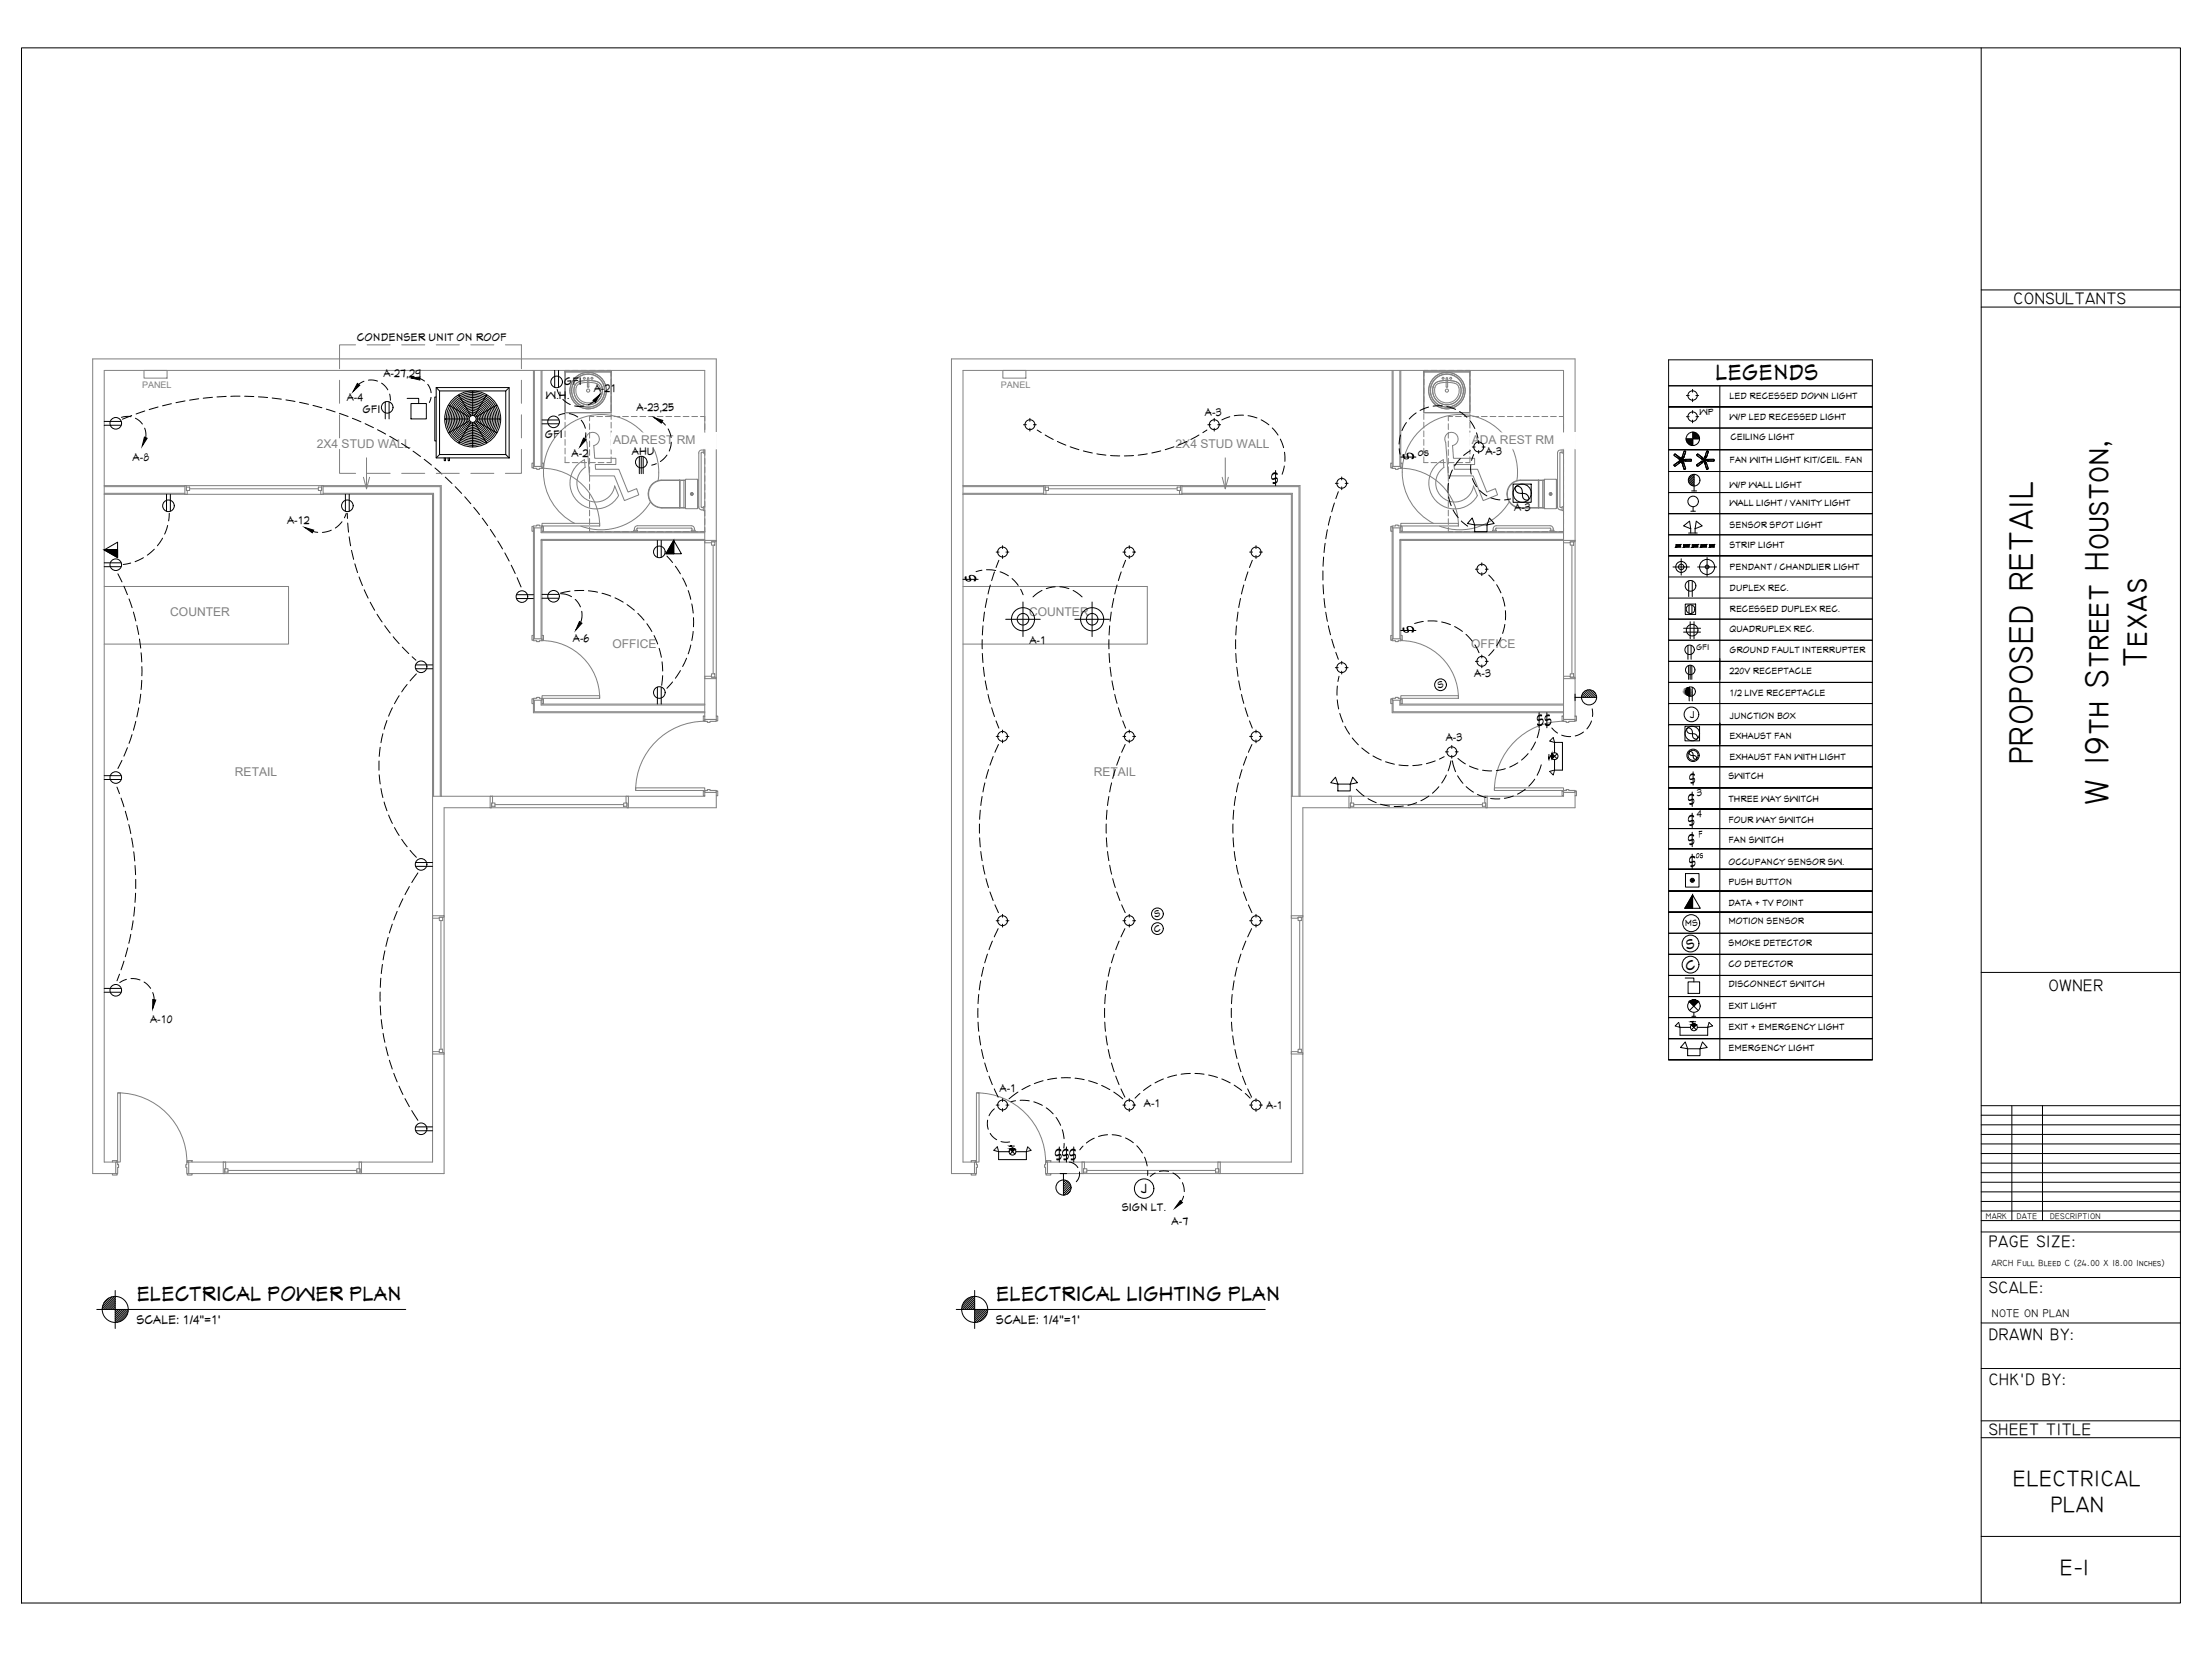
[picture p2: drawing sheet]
<svg xmlns="http://www.w3.org/2000/svg" width="610mm" height="457mm" viewBox="0 0 610 457" stroke-linecap="round" stroke-linejoin="round" font-family="sans-serif">
<defs><g id="words">
<g font-size="9.3">
<text x="591.5" y="183.9" transform="rotate(-90 591.5 183.9)">Texas</text>
<text x="560.1" y="210.7" transform="rotate(-90 560.1 210.7)">PROPOSED RETAIL</text>
<text x="581" y="221.8" transform="rotate(-90 581 221.8)">W 19th Street Houston,</text>
</g>
<text font-size="8.8" x="570.1" y="76.9" transform="rotate(-90 570.1 76.9)">TEK DESIGNER</text>
<g font-size="6.2">
<text x="554.8" y="409.6">ELECTRICAL</text>
<text x="565.2" y="416.6">PLAN</text>
<text x="567.8" y="434">E-1</text>
</g>
<text font-size="6" x="472.8" y="104.6">LEGENDS</text>
<g font-size="5.6">
<text x="37.6" y="358.6">ELECTRICAL POWER PLAN</text>
<text x="274.5" y="358.6">ELECTRICAL LIGHTING PLAN</text>
</g>
<g font-size="4.9">
<text x="352.3" y="130.2" transform="rotate(-180 352.3 130.2)">S</text>
<text x="389.7" y="126.7" transform="rotate(-90 389.7 126.7)">S</text>
<text x="269" y="160.4" transform="rotate(-90 269 160.4)">S</text>
<text x="389.7" y="174.5" transform="rotate(-90 389.7 174.5)">S</text>
<text x="423.4" y="200.1">SS</text>
<text x="296.7" y="316.6" transform="rotate(-180 296.7 316.6)">SSS</text>
</g>
<g font-size="4.7">
<text x="467.1" y="218.8" transform="rotate(-180 467.1 218.8)">S</text>
<text x="467.1" y="224.6" transform="rotate(-180 467.1 224.6)">S</text>
<text x="467.1" y="229.9" transform="rotate(-180 467.1 229.9)">S</text>
<text x="467.4" y="235.9" transform="rotate(-180 467.4 235.9)">S</text>
</g>
<g font-size="4.6">
<text x="554.9" y="83.8">CONSULTANTS</text>
<text x="564.6" y="273.2">OWNER</text>
<text x="548.1" y="343.6">PAGE SIZE:</text>
<text x="548.1" y="356.5">SCALE:</text>
<text x="548.1" y="369.4">DRAWN BY:</text>
<text x="548.1" y="381.7">CHK'D BY:</text>
<text x="548.1" y="395.4">SHEET TITLE</text>
</g>
<text font-size="4.3" x="467.3" y="213.2" transform="rotate(-180 467.3 213.2)">S</text>
<g font-size="3.8">
<text x="464.6" y="261.4">S</text>
<text x="464.5" y="267.2">C</text>
</g>
<text font-size="3.6" x="314.4" y="328.8">J</text>
<g font-size="3.3" fill="#808080">
<text x="87.3" y="123.4">2X4 STUD WALL</text>
<text x="169" y="122.3">ADA REST RM</text>
<text x="324" y="123.4">2X4 STUD WALL</text>
<text x="405.6" y="122.3">ADA REST RM</text>
<text x="46.9" y="169.8">COUNTER</text>
<text x="283.6" y="169.8">COUNTER</text>
<text x="168.8" y="178.5">OFFICE</text>
<text x="405.4" y="178.5">OFFICE</text>
<text x="64.7" y="213.8">RETAIL</text>
<text x="301.4" y="213.8">RETAIL</text>
</g>
<g font-size="3.3">
<text x="37.6" y="364.9">SCALE: 1/4&quot;=1'</text>
<text x="274.5" y="364.9">SCALE: 1/4&quot;=1'</text>
</g>
<text font-size="3.1" x="548.9" y="362.8">NOTE ON PLAN</text>
<g font-size="3">
<text x="98.3" y="94">CONDENSER UNIT ON ROOF</text>
<text x="105.6" y="103.9">A-27,29</text>
<text x="155.4" y="106">GFI</text>
<text x="95.6" y="110.6">A-4</text>
<text x="99.9" y="113.7">GFI</text>
<text x="150.4" y="109.9">W.H.</text>
<text x="163.6" y="108.1">A-21</text>
<text x="175.5" y="113.3">A-23,25</text>
<text x="332.1" y="114.7">A-3</text>
<text x="150.1" y="120.7">GFI</text>
<text x="157.5" y="126">A-2</text>
<text x="174.2" y="125.4">AHU</text>
<text x="390.8" y="125.6">os</text>
<text x="409.3" y="125.4">A-3</text>
<text x="36.6" y="127">A-8</text>
<text x="417.3" y="140.9">A-3</text>
<text x="79.1" y="144.3">A-12</text>
<text x="157.9" y="176.9">A-6</text>
<text x="283.7" y="177.4">A-1</text>
<text x="406.3" y="186.7">A-3</text>
<text x="398.4" y="204.2">A-3</text>
<text x="468" y="230.9">F</text>
<text x="467.3" y="236.5">os</text>
<text x="41.3" y="281.9">A-10</text>
<text x="275.5" y="300.9">A-1</text>
<text x="315.2" y="304.9">A-1</text>
<text x="349" y="305.7">A-1</text>
<text x="309.1" y="333.9">SIGN LT.</text>
<text x="322.9" y="337.7">A-7</text>
</g>
<g font-size="2.7">
<text x="465.7" y="197.8">J</text>
<text x="467.6" y="219.3">3</text>
<text x="467.6" y="225.1">4</text>
</g>
<g font-size="2.6">
<text x="396.1" y="189.7">S</text>
<text x="318" y="256.9">C</text>
<text x="318.1" y="252.8">S</text>
</g>
<g font-size="2.5" fill="#808080">
<text x="39.1" y="106.9">PANEL</text>
<text x="275.8" y="106.9">PANEL</text>
</g>
<g font-size="2.5">
<text x="476.7" y="109.9">LED RECESSED DOWN LIGHT</text>
<text x="476.7" y="115.7">W/P LED RECESSED LIGHT</text>
<text x="476.9" y="121.4">CEILING LIGHT</text>
<text x="476.7" y="127.7">FAN WITH LIGHT KIT/CEIL. FAN</text>
<text x="476.7" y="134.6">W/P WALL LIGHT</text>
<text x="476.7" y="139.6">WALL LIGHT / VANITY LIGHT</text>
<text x="476.7" y="145.4">SENSOR SPOT LIGHT</text>
<text x="476.7" y="151.1">STRIP LIGHT</text>
<text x="476.7" y="157">PENDANT / CHANDLIER LIGHT</text>
<text x="476.7" y="162.9">DUPLEX REC.</text>
<text x="476.7" y="168.7">RECESSED DUPLEX REC.</text>
<text x="476.7" y="179.9">GROUND FAULT INTERRUPTER</text>
<text x="476.7" y="174.2">QUADRUPLEX REC.</text>
<text x="476.7" y="185.7">220V RECEPTACLE</text>
<text x="476.7" y="191.8">1/2 LIVE RECEPTACLE</text>
<text x="476.7" y="198.2">JUNCTION BOX</text>
<text x="476.7" y="203.8">EXHAUST FAN</text>
<text x="476.7" y="209.4">EXHAUST FAN WITH LIGHT</text>
<text x="476.4" y="214.7">SWITCH</text>
<text x="476.4" y="221">THREE WAY SWITCH</text>
<text x="476.4" y="226.9">FOUR WAY SWITCH</text>
<text x="476.4" y="232.5">FAN SWITCH</text>
<text x="476.4" y="238.3">OCCUPANCY SENSOR SW.</text>
<text x="476.4" y="243.9">PUSH BUTTON</text>
<text x="476.4" y="249.7">DATA + TV POINT</text>
<text x="476.4" y="254.7">MOTION SENSOR</text>
<text x="476.4" y="260.8">SMOKE DETECTOR</text>
<text x="476.4" y="266.6">CO DETECTOR</text>
<text x="476.4" y="272.1">DISCONNECT SWITCH</text>
<text x="476.4" y="278">EXIT LIGHT</text>
<text x="476.4" y="283.8">EXIT + EMERGENCY LIGHT</text>
<text x="476.4" y="289.6">EMERGENCY LIGHT</text>
<text x="548.8" y="348.8">ARCH Full Bleed C (24.00 X 18.00 Inches)</text>
</g>
<g font-size="2.4">
<text x="468.3" y="114.3">WP</text>
<text x="464.3" y="255.1">MS</text>
</g>
<g font-size="2.3">
<text x="547.3" y="335.9">MARK</text>
<text x="555.8" y="335.9">DATE</text>
<text x="565" y="335.9">DESCRIPTION</text>
</g>
<text font-size="2.2" x="467.4" y="179.1">GFI</text>
</g></defs>
<!-- layer: Level 1|A-WALL -->
<g fill="none" stroke="#808080" stroke-width=".28">
<path d="M147 102.1v25.5M147.3 102.1v26.4M149.1 102.1v26.4M149.4 102.1v25.5M383.7 102.1v25.5M383.9 102.1v26.4M385.8 102.1v26.4M386 102.1v25.5M28.7 133.8h60.3M28.7 134.1h22.2M28.7 136h22.2M50.9 133.8v2.4h-22.2"/>
<path d="M50.9 136.2h38.1M89 134.1h32.3v85.3M89 136h30.5v83.4M265.4 133.8h60.3M265.4 134.1h22.2M265.4 136h22.2M287.6 133.8v2.4h-22.2M287.6 136.2h38.1M325.7 134.1h32.3v85.3M325.7 136h30.5v83.4M147 146.4v28.7M147.3 145.5v30.5"/>
<path d="M149.1 145.5v1.3h45.1M149.1 148.9h48.3M149.4 146.4l44.8 .1M149.4 148.9v26.2M194.2 148.7h-45.1v27.3M383.7 146.4v28.7M383.9 145.5v30.5M385.8 148.9h48.3M385.8 145.5v1.3h45.1M386 146.4l44.9 .1M386 148.9v26.2M430.9 148.7h-45.1v27.3"/>
<path d="M147 193.9v2.5h47.2M147.3 193v3.2h46.9M149.1 193v1.3h45.1M149.4 193.9l44.8 .1M194.2 187h3.2v10.3M194.2 197.3v-95.2h-165.5v218.2h2.3M197.4 187v-88.1h-171.9v224.5h5.5M383.7 193.9v2.5h47.2M383.9 193v3.2h47M385.8 193v1.3h45.1M386 193.9l44.9 .1M430.9 187h3.2v10.3"/>
<path d="M430.9 197.3v-95.2h-165.5v218.2h2.2M434.1 187v-88.1h-171.9v224.5h5.4M119.2 219.4h15.9M121.6 219.4v-85.6h-32.6v2.4h30.2v116.2M173.2 219.4h-38.1v3.2h-12.7v29.8h-3.2M194.2 219.3l-21 .1v3.2h24.2v-3.3M355.9 219.4h15.9M358.3 219.4v-85.6h-32.6v2.4h30.2v116.2M409.9 219.4h-38.1v3.2h-12.7v29.8h-3.2M430.9 219.3l-21 .1v3.2h24.2v-3.3M135.1 222.6h38.1M371.8 222.6h38.1"/>
<path d="M119.2 252.4v38.1h3.2v32.9h-22.8v-3.1h19.6v-29.8M122.4 252.4v38.1M355.9 252.4v38.1h3.2v32.9h-22.8v-3.1h19.6v-29.8M359.1 252.4v38.1M52.9 320.3h46.7M61.5 320.3v3.1h-8.6M61.5 323.4h38.1M289.6 320.3h46.7M298.2 320.3v3.1h-8.6M298.2 323.4h38.1"/>
</g>
<!-- layer: Level 1|A-DOOR -->
<g fill="none" stroke="#808080" stroke-width=".28">
<path d="M146.6 127.6h.4v1.3h-.4zM149.4 127.6h.4v1.3h-.4zM149.4 129.1a15.9 15.9 0 0 1 15.9 15.8M383.3 127.6h.4v1.3h-.4zM386 127.6h.4v1.3h-.4zM386 129.1a15.9 15.9 0 0 1 15.9 15.8M146.6 145.1h.4v1.3h-.4zM149.4 145.1h.4v1.3h-.4zM149.4 144.2h15.8v.7h-15.8zM383.3 145.1h.4v1.3h-.4zM386 145.1h.4v1.3h-.4zM386 144.2h15.9v.7h-15.9z"/>
<path d="M146.6 175.1h.4v1.3h-.4zM149.4 175.1h.4v1.3h-.4zM149.4 176.6a15.9 15.9 0 0 1 15.9 15.8M383.3 175.1h.4v1.3h-.4zM386 175.1h.4v1.3h-.4zM386 176.6a15.9 15.9 0 0 1 15.9 15.8M146.6 192.6h.4v1.3h-.4zM149.4 192.6h.4v1.3h-.4zM149.4 191.7h15.8v.7h-15.8zM193.8 197.3h.4v1.4h-.4zM194.2 198.8a19.1 19.1 0 0 0-19 19M197.4 197.3h.4v1.4h-.4z"/>
<path d="M383.3 192.6h.4v1.3h-.4zM386 192.6h.4v1.3h-.4zM386 191.7h15.9v.7h-15.9zM430.5 197.3h.4v1.4h-.4zM430.9 198.8a19.1 19.1 0 0 0-19.1 19M434.1 197.3h.4v1.4h-.4zM175.2 217.1h19v.7h-19zM193.8 218h.4v1.3h-.4zM197.4 218h.4v1.3h-.4zM411.8 217.1h19.1v.7h-19.1zM430.5 218h.4v1.3h-.4zM434.1 218h.4v1.3h-.4z"/>
<path d="M31 319.8h1.3v.5h-1.3zM32.4 301.2h.7v19.1h-.7zM32.4 301.2a19.1 19.1 0 0 1 19.1 19M51.6 319.8h1.3v.5h-1.3zM267.6 319.8h1.4v.5h-1.4zM269.1 301.2h.7v19.1h-.7zM269.1 301.2a19.1 19.1 0 0 1 19.1 19M288.3 319.8h1.3v.5h-1.3zM31 323.4h1.3v.4h-1.3zM51.6 323.4h1.3v.4h-1.3zM267.6 323.4h1.4v.4h-1.4zM288.3 323.4h1.3v.4h-1.3z"/>
</g>
<!-- layer: Level 1|A-DOOR-FRAM -->
<g fill="none" stroke="#808080" stroke-width=".3">
<path d="M147 128.5h2.4v.6l-1.5 .2v-.2h-.9zM383.7 128.5h2.3v.6l-1.4 .2v-.2h-.9zM147 144.9h.9v-.2h.8v.2h.7v.6h-2.4zM383.7 144.9h.9v-.2h.7v.2h.7v.6h-2.3zM147 176h2.4v.6l-1.5 .2v-.2h-.9zM383.7 176h2.3v.6l-1.4 .2v-.2h-.9zM147 192.4h.9v-.2h.8v.2h.7v.6h-2.4zM194.2 198.3h3.2v.5h-1.7v.3h-.8v-.3h-.7zM383.7 192.4h.9v-.2h.7v.2h.7v.6h-2.3zM430.9 198.3h3.2v.5h-1.7v.3h-.8v-.3h-.7zM194.2 217.8h.7v-.2h.8v.2h1.7v.6h-3.2zM430.9 217.8h.7v-.2h.8v.2h1.7v.6h-3.2z"/>
<path d="M31.9 320.3h.5v.7h.3v.7h-.3v1.7h-.5zM51.5 320.3h.5v3.1h-.5v-1.7h-.3zM268.6 320.3h.5v.7h.3v.7h-.3v1.7h-.5zM288.1 320.3h.6v3.1h-.6v-1.7h-.2z"/>
</g>
<!-- layer: Level 1|Q-CASE -->
<g fill="none" stroke="#808080" stroke-width=".28">
<path d="M155.7 102.1v11.6h12.7v-11.6v.4h-12.7h12.7v11.2h-12.7zM392.4 102.1v11.6h12.7v-11.6v.4h-12.7h12.7v11.2h-12.7zM28.7 161.6h50.8v15.9h-50.8M265.4 161.6h50.8v15.9h-50.8"/>
<circle cx="162.1" cy="107.6" r="4.5"/>
<circle cx="398.7" cy="107.6" r="4.5"/>
</g>
<!-- layer: Level 1|P-SANR-FIXT -->
<g fill="none" stroke="#808080" stroke-width=".28">
<path d="M158.3 106.6a3.9 3.9 0 0 0 3.8 5 3.9 3.9 0 0 0 3.8-5M159.8 105.1l-1.1 .7-.4 .8M159.8 105.1l2.6-.3 1.9 .3M159.8 105.1l2.3-.3 2.2 .3M159.9 105.6a2.07 2.07 0 0 0-1.1 2.9 3.4 3.4 0 0 0 4.5 2.3 3.4 3.4 0 0 0 1.8-4.6 6.4 6.4 0 0 0-5.2-.6M161.9 104.1l.4 .2v2.3l-.2 .2-.2-.2zM164.4 105.1l1.1 .7 .4 .8M395 106.6a3.9 3.9 0 0 0 3.7 5 3.9 3.9 0 0 0 3.8-5 3.9 3.9 0 0 1-3.8 5 3.9 3.9 0 0 1-3.7-5zM396.5 105.1l-1.2 .7-.4 .8M396.5 105.1l2.2-.3 2.3 .3-1.9-.3zM398.6 104.1l.3 .2v2.3l-.2 .2-.2-.2zM401 105.1l1.1 .7 .5 .8"/>
<path d="M402.1 106.8l-.4-.6a6.4 6.4 0 0 0-5.4-.5 2.88 2.88 0 0 0 .5 4.7 3.4 3.4 0 0 0 3.9 0 3.4 3.4 0 0 0 1.3-3.6M179.7 133.4l.8-.6 1.4-.5h5.5v7.6l-5 .1a3.9 3.9 0 0 1-3.5-2.4 3.9 3.9 0 0 1 .8-4.2zM187.3 132.3h1.6v7.7h-1.6zM188.5 132.3v7.7M188.9 132.4h-6.5a3.7 3.7 0 0 0-3.6 3.7 3.7 3.7 0 0 0 3.6 3.8h6.5M190.6 135.8v.6M192.3 132.3v7.7M192.3 132.2v7.9M192.3 132.2l-.1-.1h-3.1l-.2 .2v7.8h3.4M419.1 132.3h5v7.6l-.1 .1M419.1 139.9h6.5M419.1 132.4h6.5"/>
<path d="M419.1 132.3a3.9 3.9 0 0 0-3.8 3.8 3.9 3.9 0 0 0 3.8 3.9M419.1 132.4a3.7 3.7 0 0 0-3.7 3.7 3.7 3.7 0 0 0 3.7 3.8M423.9 132.3h1.7v7.7h-1.7zM425.2 132.3v7.7M425.6 132.1l3.3 .1v8l-3.3-.1zM427.3 135.8v.6M428.9 132.3v7.7M419.1 140h4.8"/>
<circle cx="161" cy="104.3" r=".26"/>
<circle cx="162.1" cy="107.6" r="4.6"/>
<circle cx="162.1" cy="107.6" r="5"/>
<circle cx="162.1" cy="107.6" r=".43"/>
<circle cx="163.1" cy="104.3" r=".26"/>
<circle cx="397.7" cy="104.3" r=".26"/>
<circle cx="398.7" cy="107.6" r="5"/>
<circle cx="398.7" cy="107.6" r="4.6"/>
<circle cx="398.7" cy="107.6" r=".43"/>
<circle cx="399.8" cy="104.3" r=".26"/>
<circle cx="190.7" cy="136.1" r=".31"/>
<circle cx="190.7" cy="136.1" r=".39"/>
<circle cx="190.7" cy="136.1" r=".29"/>
<circle cx="427.3" cy="136.1" r=".39"/>
<circle cx="427.3" cy="136.1" r=".31"/>
<circle cx="427.3" cy="136.1" r=".29"/>
</g>
<!-- layer: Level 1|Q-SPCQ -->
<g fill="none" stroke="#808080" stroke-width=".28">
<path d="M158.9 128.3l2.2-1.6 .1 2.1a5.2 5.2 0 0 0 .2 8.7 5.2 5.2 0 0 0 8-3.6l1.1 2.7a7.1 7.1 0 0 1-10.4 2.3 7.1 7.1 0 0 1-1.2-10.6zM161.8 121.9a1.83 1.83 0 0 1 .8-2.6 1.83 1.83 0 0 1 2.5 1.2 1.83 1.83 0 0 1-1.5 2.3l.3 3.5h5.8v1.7h-5.7l.1 1.3h6.4l2.6 6.3 2.4-.9 .5 1.7-3.9 1.6-2.8-6.9h-6.8l-.7-9.2M179.3 138.3a15.9 15.9 0 0 1-19.2 6.7M181.4 132.4a15.9 15.9 0 0 0-23-16.4 15.9 15.9 0 0 0 0 28.3M193.8 124l-.7 .1-.5 .6v15.1l.4 .6 .8 .1M193.8 124.7l-.6 .1v14.9l.6 .2M194.2 139.7h-.4v1h.4M194.2 123.8h-.4v1h.4M397.9 128.8l-.1-2.1a7.1 7.1 0 0 0-2.1 11.3 7.1 7.1 0 0 0 11.5-1.4M397.9 128.8a5.2 5.2 0 0 0 .2 8.7 5.2 5.2 0 0 0 8-3.6l1 2.7M398.4 121.9a1.83 1.83 0 0 1 .9-2.6 1.83 1.83 0 0 1 2.5 1.2 1.83 1.83 0 0 1-1.5 2.3l.3 3.5h5.8v1.7h-5.7l.1 1.3h6.4l2.5 6.3 2.4-.9 .6 1.7-4 1.6-2.7-6.9h-6.9l-.7-9.2M415.9 138.3a15.9 15.9 0 0 1-19.2 6.7"/>
<path d="M418 132.4a15.9 15.9 0 0 0-22.9-16.4 15.9 15.9 0 0 0 0 28.3M430.5 124l-.8 .1-.5 .6v15.1l.5 .6 .8 .1M430.5 124.7l-.6 .1v14.9l.6 .2M430.9 139.7h-.4v1h.4M430.9 123.8h-.4v1h.4M174.6 146.5v-.4h1.1v.4M174.8 146.1l.2-.9 .6-.3h15l.7 .5 .1 .7M175.5 146.1l.2-.6h14.8l.2 .6M190.5 146.5v-.4h1.1v.4M411.3 146.5v-.4h1.1v.4M411.5 146.1l.1-.7 .7-.5h15l.7 .5 .1 .7M412.2 146.1l.1-.6h14.9l.2 .6"/>
<path d="M427.2 146.5v-.4h1v.4"/>
</g>
<!-- layer: Level 1|A-GLAZ -->
<g fill="none" stroke="#808080" stroke-width=".28">
<path d="M50.9 133.8h.5v1.4h.2v1h-.7M51.4 134.2h.9v1h-.9zM52.3 134.7h35.4M87.7 134.2h.9v1h-.9zM89 133.8h-.4v1.4h-.2v1h.6M287.6 133.8h.4v1.4h.3v1h-.7M288 134.2h.9v1h-.9zM288.9 134.7h35.5M324.4 134.2h.9v1h-.9zM325.7 133.8h-.4v1.4h-.2v1h.6M194.2 148.9v.7h1.9v-.3h1.3v-.4M196.1 149.3h.9v.9h-.9z"/>
<path d="M196.5 150.2v35.5M430.9 148.9v.7h1.8v-.3h1.4v-.4M432.7 149.3h1v.9h-1zM433.2 150.2v35.5M194.2 187v-.6h1.9v.2h1.3v.4M196.1 185.7h.9v.9h-.9zM430.9 187v-.6h1.8v.2h1.4v.4M432.7 185.7h1v.9h-1zM135.1 219.4h.6v1.9h-.2v1.3h-.4M173.2 219.4h-.7v1.9h.3v1.3h.4M371.8 219.4h.6v1.9h-.2v1.3h-.4M409.9 219.4h-.7v1.9h.2v1.3h.5"/>
<path d="M135.5 221.3h.9v.9h-.9zM136.4 221.7h35.5M171.9 221.3h.9v.9h-.9zM372.2 221.3h.9v.9h-.9zM373.1 221.7h35.4M408.5 221.3h.9v.9h-.9zM119.2 252.4v.6h1.9v-.2h1.3v-.4M121.1 252.8h.9v.9h-.9zM121.5 253.7v35.5M355.9 252.4v.6h1.8v-.2h1.4v-.4M357.7 252.8h.9v.9h-.9zM358.2 253.7v35.5"/>
<path d="M119.2 290.5v-.7h1.9v.3h1.3v.4M121.1 289.2h.9v.9h-.9zM355.9 290.5v-.7h1.8v.3h1.4v.4M357.7 289.2h.9v.9h-.9zM61.5 320.3h.7v1.8h-.3v1.3h-.4M61.9 322.1h.9v.9h-.9zM62.8 322.6h35.5M98.3 322.1h.9v.9h-.9zM99.6 320.3h-.6v1.8h.2v1.3h.4M298.2 320.3h.7v1.8h-.3v1.3h-.4M298.6 322.1h.9v.9h-.9zM299.5 322.6h35.5"/>
<path d="M335 322.1h.9v.9h-.9zM336.3 320.3h-.7v1.8h.3v1.3h.4"/>
</g>
<!-- layer: Level 1|A-DETL-HDLN -->
<g fill="none" stroke="#808080" stroke-width=".28">
<path d="M155.7 104.5v1.6M155.7 106.8v1.6M155.7 109.2v1.6M155.7 111.6v1.6M155.7 114v1.6M155.7 116.4v1.6M155.7 118.8v1.6M156.9 102.1h-1.2v1.6M157.7 102.1h1.6M160.1 102.1h1.6M162.5 116.8v1.6M162.5 119.1v1.6"/>
<path d="M162.5 102.1h1.6M163.7 114.8h-1.2v1.2M164.5 114.8h1.6M164.8 102.1h1.6M166.8 114.8h1.6M167.2 102.1h1.2v1.6M168.4 104.5v1.6M168.4 106.8v1.6M168.4 109.2v1.6M168.4 111.6v1.6M168.4 114v1.6M168.4 116.4v1.6"/>
<path d="M168.4 118.8v1.6M169.2 114.8h1.6M171.6 114.8h1.6M174 114.8h1.6M176.4 114.8h1.5M178.8 114.8h1.5M181.1 114.8h1.6M183.5 114.8h1.6M185.9 114.8h1.6M188.3 114.8h1.6M190.6 114.8h1.6M193 114.8h1.2v1.2"/>
<path d="M194.2 116.8v1.6M194.2 119.1v1.6M392.4 104.5v1.6M392.4 106.8v1.6M392.4 109.2v1.6M392.4 111.6v1.6M392.4 114v1.6M392.4 116.4v1.6M392.4 118.8v1.6M393.6 102.1h-1.2v1.6M394.4 102.1h1.6M396.7 102.1h1.6"/>
<path d="M399.1 102.1h1.6M399.1 116.8v1.6M399.1 119.1v1.6M400.3 114.8h-1.2v1.2M401.1 114.8h1.6M401.5 102.1h1.6M403.5 114.8h1.6M403.9 102.1h1.2v1.6M405.1 104.5v1.6M405.1 106.8v1.6M405.1 109.2v1.6M405.1 111.6v1.6"/>
<path d="M405.1 114v1.6M405.1 116.4v1.6M405.1 118.8v1.6M405.9 114.8h1.6M408.3 114.8h1.6M410.7 114.8h1.5M413 114.8h1.6M415.4 114.8h1.6M417.8 114.8h1.6M420.2 114.8h1.6M422.6 114.8h1.5M424.9 114.8h1.6"/>
<path d="M427.3 114.8h1.6M429.7 114.8h1.2v1.2M430.9 116.8v1.6M430.9 119.1v1.6M155.7 121.1v1.6M155.7 123.5v1.6M155.7 125.9v1.6h1.2M157.7 127.5h1.6M160.1 127.5h1.6M162.5 121.5v1.6M162.5 123.9v1.6M162.5 126.3v1.6"/>
<path d="M162.5 128.7v1.6M162.5 131.1v1.6M162.5 133.4v1.6M162.5 135.8v1.6M162.5 138.2v1.6M162.5 127.5h1.6M164.8 127.5h1.6M168.4 125.9v1.6h-1.2M168.4 121.1v1.6M168.4 123.5v1.6M194.2 121.5v1.6M194.2 123.9v1.6"/>
<path d="M194.2 126.3v1.6M194.2 128.7v1.6M194.2 131.1v1.6M194.2 133.4v1.6M194.2 135.8v1.6M194.2 138.2v1.6M392.4 125.9v1.6h1.2M392.4 121.1v1.6M392.4 123.5v1.6M394.4 127.5h1.6M396.7 127.5h1.6M399.1 127.5h1.6"/>
<path d="M399.1 121.5v1.6M399.1 123.9v1.6M399.1 126.3v1.6M399.1 128.7v1.6M399.1 131.1v1.6M399.1 133.4v1.6M399.1 135.8v1.6M399.1 138.2v1.6M401.5 127.5h1.6M405.1 125.9v1.6h-1.2M405.1 121.1v1.6M405.1 123.5v1.6"/>
<path d="M430.9 121.5v1.6M430.9 123.9v1.6M430.9 126.3v1.6M430.9 128.7v1.6M430.9 131.1v1.6M430.9 133.4v1.6M430.9 135.8v1.6M430.9 138.2v1.6M162.5 140.6v1.6M162.5 143v1.5M162.5 145.4v1.1h1.2M164.5 146.5h1.6"/>
<path d="M166.8 146.5h1.6M169.2 146.5h1.6M171.6 146.5h1.6M174 146.5h1.6M176.4 146.5h1.5M178.8 146.5h1.5M181.1 146.5h1.6M183.5 146.5h1.6M185.9 146.5h1.6M188.3 146.5h1.6M190.6 146.5h1.6M194.2 145.4v1.1h-1.2"/>
<path d="M194.2 140.6v1.6M194.2 143v1.5M399.1 145.4v1.1h1.2M399.1 140.6v1.6M399.1 143v1.5M401.1 146.5h1.6M403.5 146.5h1.6M405.9 146.5h1.6M408.3 146.5h1.6M410.7 146.5h1.5M413 146.5h1.6M415.4 146.5h1.6"/>
<path d="M417.8 146.5h1.6M420.2 146.5h1.6M422.6 146.5h1.5M424.9 146.5h1.6M427.3 146.5h1.6M430.9 145.4v1.1h-1.2M430.9 140.6v1.6M430.9 143v1.5"/>
</g>
<!-- layer: Level 1|A-DETL-THIN -->
<path d="M39.7 102.1h6.3v2.1h-6.3zM276.4 102.1h6.3v2.1h-6.3z" fill="none" stroke="#808080" stroke-width=".28"/>
<!-- layer: Level 1|G-ANNO-TEXT -->
<g fill="#fff" stroke="#fff" stroke-width=".28">
<path d="M168.4 119.3v4.4l29.1-4.4zM168.4 123.7l29.1-4.4v4.4z"/>
<path d="M168.4 175.5v4.4l17.2-4.4zM168.4 179.9l17.2-4.4v4.4z"/>
<path d="M86.8 120.4v4.4l34.1-4.4zM86.8 124.8l34.1-4.4v4.4z"/>
<path d="M46.5 166.8v4.4l21.5-4.4zM46.5 171.2l21.5-4.4v4.4z"/>
<path d="M64.4 210.8v4.4l15.4-4.4zM64.4 215.2l15.4-4.4v4.4z"/>
<path d="M38.9 104.6v3.3l10.8-3.3zM38.9 107.9l10.8-3.3v3.3z"/>
<path d="M405 119.3v4.4l29.2-4.4zM405 123.7l29.2-4.4v4.4z"/>
<path d="M405 175.5v4.4l17.3-4.4zM405 179.9l17.3-4.4v4.4z"/>
<path d="M323.5 120.4v4.4l34-4.4zM323.5 124.8l34-4.4v4.4z"/>
<path d="M283.2 166.8v4.4l21.4-4.4zM283.2 171.2l21.4-4.4v4.4z"/>
<path d="M301.1 210.8v4.4l15.4-4.4zM301.1 215.2l15.4-4.4v4.4z"/>
<path d="M275.6 104.6v3.3l10.7-3.3zM275.6 107.9l10.7-3.3v3.3z"/>
</g>
<path d="M100.2 131.5l.8 3.2 .9-3.2M101 126.2v8.5M336.8 131.5l.9 3.2 .8-3.2M337.7 126.2v8.5" fill="none" stroke="#808080" stroke-width=".28"/>
<!-- layer: E-Devc-Recp -->
<g fill="none" stroke="#000" stroke-width=".28">
<path d="M28.7 116.1h4.7M28.7 117.2h4.7M106.2 110.8v4.6M107.2 110.8v4.6M149.4 115.7h4.7M149.4 116.8h4.7M152.9 102.1v4.7M153.9 102.1v4.7M45.9 136.2v4.7M46.9 136.2v4.7M95.2 136.2v4.7M96.2 136.2v4.7"/>
<path d="M176.2 125.9v4.6M176.7 125.8v4.7M177.2 125.9v4.6M28.7 155.1h4.7M28.7 156.2h4.7M181.2 148.9v4.7M182.2 148.9v4.7M142.3 165h4.7M142.3 163.9h4.7M149.4 163.8h4.7M149.4 164.9h4.7M464 173.1h4.7"/>
<path d="M464 174.2h4.7M464.4 166.5h2.9v2.8h-2.9zM465.2 177.8v3.9M465.4 160.1v4.3M465.5 166.8v2.2M465.8 171.3v4.7M466 177.8v3.9M466.3 166.8v2.2M466.4 160.1v4.3M466.9 171.3v4.7M114.5 184.3h4.7M114.5 183.2h4.7"/>
<path d="M181.2 189.4v4.6M182.2 189.4v4.6M465.4 183.4v3.8M465.5 189.4v3.8M465.8 183.3v3.9M466.2 183.4v3.8M466.4 189.4v3.8M28.7 213.8h4.7M28.7 214.8h4.7M114.5 238.8h4.7M114.5 237.7h4.7M28.7 272.4h4.7"/>
<path d="M28.7 273.5h4.7M114.5 311.6h4.7M114.5 310.6h4.7"/>
<circle cx="31.9" cy="116.7" r="1.6"/>
<circle cx="106.7" cy="112.3" r="1.6"/>
<circle cx="152.6" cy="116.3" r="1.6"/>
<circle cx="153.4" cy="105.3" r="1.6"/>
<circle cx="46.4" cy="139.4" r="1.6"/>
<circle cx="95.7" cy="139.4" r="1.6"/>
<circle cx="176.7" cy="127.3" r="1.6"/>
<circle cx="31.9" cy="155.6" r="1.6"/>
<circle cx="181.7" cy="152.1" r="1.6"/>
<circle cx="143.8" cy="164.4" r="1.6"/>
<circle cx="152.6" cy="164.3" r="1.6"/>
<circle cx="465.6" cy="179.1" r="1.3"/>
<circle cx="465.9" cy="161.4" r="1.47"/>
<circle cx="465.9" cy="167.9" r="1.2"/>
<circle cx="466.3" cy="173.7" r="1.6"/>
<circle cx="116" cy="183.8" r="1.6"/>
<circle cx="181.7" cy="190.8" r="1.6"/>
<circle cx="465.8" cy="184.6" r="1.3"/>
<circle cx="466" cy="190.6" r="1.28"/>
<circle cx="31.9" cy="214.3" r="1.6"/>
<circle cx="116" cy="238.2" r="1.6"/>
<circle cx="31.9" cy="272.9" r="1.6"/>
<circle cx="116" cy="311.1" r="1.6"/>
</g>
<!-- layer: E-Wire-Powr -->
<g fill="none" stroke="#000" stroke-width=".28">
<path d="M417 133.4h5v5h-5zM417.7 134.1l.7-.1 .8 .5 .3 .7 .3 2.1 .7 .5h.7l.1-.7-.6-.9-2.1-.3-.7-.5-.3-.6zM28.7 151.6l3.7 2.1v-2.1h-3.7l3.7-2.2v2.2zM185.7 148.9v3.7h-2.2l2.2-3.7v3.7h2.1zM464.4 200.2h4v4h-4zM465 200.7l.5-.1 .7 .4 .4 2.2 .5 .4h.6l.1-.6-.4-.6-1.8-.3-.5-.3-.3-.5zM465.6 207.2l.3-.1 .5 .3 .3 1.6 .8 .2 .1-.4-.4-.5-1.1-.1-.4-.3zM466.4 246.6v3.7h-2.1l2.1-3.7 2.2 3.7h-2.2z"/>
<circle cx="419.5" cy="135.9" r="2.51"/>
<circle cx="466.4" cy="202.2" r="2"/>
<circle cx="466.6" cy="208.2" r="1.7"/>
<circle cx="466.6" cy="208.2" r="1.39"/>
</g>
<path d="M28.7 151.6h3.7v2.1zM185.7 148.9v3.7h-2.2zM466.4 246.6v3.7h-2.1z" fill="#000" stroke="#000" stroke-width=".28"/>
<!-- layer: F-Devc-Fire-Egrs -->
<g fill="none" stroke="#000" stroke-width=".28">
<path d="M426.8 208.7h.2l-.1 .2zM426.9 207.9v1M427.3 204l-.2 .2 .2 .1M427.4 212.9l.1 .1M427.4 212.5l-.3 .1 .2 .2M427.5 204.3l.2 .1M427.5 203.8l-.1 .1M427.6 213.1l.2 .2M427.7 212.4l-.2 .1M427.7 207.8l1.4 1.3M427.8 203.5l-.2 .2M427.8 204.4l.2 .1"/>
<path d="M427.9 203.5l.2-.3v.3M428 212.3l-.2 .1M428.1 213.3v.3l-.2-.2M428.2 212.3l.2-.1-.1 .3M428.2 203.7v.2M428.2 213v.2M428.3 204v.2M428.3 212.6l-.1 .3M428.3 204.3l.1 .3-.3-.1M428.4 207.5v-2.9h2.2v7.6h-2.2v-2.8M429.1 207.8l-1.4 1.3M461.8 282.6l-.2 .1 .3 .1"/>
<path d="M462 282.9h.2M462.1 282.3l-.2 .2M462.3 282.1l-.1 .1M462.4 283h.2M462.4 282l.2-.2 .1 .2M462.7 282.2l.1 .2M462.8 282.5l.1 .2M462.9 282.9l.1 .2-.3-.1M465.9 283.1h-2.9v2.2h7.6v-2.2h-2.8M466.1 282.4l1.4 1.4M466.3 281.6l.2-.1v.1zM466.3 281.6h1"/>
<path d="M467.5 282.4l-1.4 1.4M470.7 282.8l-.1 .3 .3-.1M470.8 282.5l-.1 .2M470.9 282.2l-.1 .2M471.2 282l-.2-.2-.1 .2M471.2 283h-.2M471.3 282.1l.1 .1M471.5 282.3l.2 .1M471.6 282.9h-.3M471.8 282.6l.2 .1-.3 .1M274 316.8l-.1 .2 .2 .1M274.3 317.1l.1 .1"/>
<path d="M274.3 316.6l-.1 .1M274.6 316.3l-.2 .2M274.6 317.2l.2 .1M274.6 316.2l.2-.2 .1 .3M275 316.5v.2M275.1 316.8v.2M275.1 317.1l.1 .3-.3-.1M278.1 317.4h-2.9v2.2h7.7v-2.2h-2.9M278.4 316.7l1.3 1.4M278.5 315.8h.2v.1zM278.5 315.8h1M279.7 316.7l-1.3 1.4"/>
<path d="M282.9 317.1v.3l.2-.1M283 316.8v.2M283.1 316.4l-.1 .2M283.4 316.2l-.2-.2-.1 .3M283.4 317.2l-.2 .1M283.5 316.3l.2 .2M283.7 316.6l.2 .1M283.8 317.1l-.2 .1M284 316.8l.2 .2-.3 .1"/>
<circle cx="428.4" cy="208.4" r=".94"/>
<circle cx="466.8" cy="283.1" r=".94"/>
<circle cx="279" cy="317.4" r=".94"/>
</g>
<g fill="#000" stroke="#000" stroke-width=".28">
<path d="M427.5 208v.8zM427.7 207.8l.7 .6-.7 .7zM466.1 282.4h1.4l-.7 .7zM466.4 282.2h.8zM278.4 316.7h1.3l-.7 .7zM278.7 316.5h.7z"/>
<path d="M426.9 208.7v.2zM426.8 208.7l.1 .2z"/>
<path d="M427.5 208v.6zM427.5 208.2v.4z"/>
<path d="M427.6 207.9v1zM427.6 207.9l-.1 .9z"/>
<path d="M427.7 207.8v1.3zM427.7 207.8l-.1 1.1z"/>
<path d="M466.1 282.4h1.4zM466.3 282.3l1.2 .1z"/>
<path d="M466.3 282.3h1zM466.4 282.2l.9 .1z"/>
<path d="M466.3 281.6h.2zM466.3 281.6l.2-.1z"/>
<path d="M466.6 282.2h.6zM466.6 282.2h.4z"/>
<path d="M278.4 316.7h1.3zM278.5 316.6l1.2 .1z"/>
<path d="M278.5 316.6h1zM278.7 316.5l.8 .1z"/>
<path d="M278.5 315.8l.2 .1zM278.5 315.8h.2z"/>
<path d="M278.8 316.5h.6zM278.8 316.5h.4z"/>
</g>
<!-- layer: E-Devc-Lite -->
<g fill="none" stroke="#000" stroke-width=".28">
<path d="M282.1 117.1h.8M283.8 115.3v.8M283.8 118v.8M284.8 117.1h.8M332.9 117.1h.8M334.6 115.3v.8M334.6 118v.8M335.6 117.1h.8M464.8 109h.7M464.8 114.8h.7M466.4 107.3v.8M466.4 109.9v.8"/>
<path d="M466.4 113.1v.8M466.4 115.8v.7M466.5 119.1v3.7M466.5 119.8l1.1 1.1M466.5 119.6l1.4 1.3M466.5 119.3l1.6 1.6M466.6 119.1l1.8 1.8M466.9 119.1l1.4 1.5M467.3 119.3l.9 .9M467.4 109h.7M467.4 114.8h.7M368 133.2h.8"/>
<path d="M369.8 131.4v.8M369.8 134.2v.8M370.7 133.2h.8M405.7 123.2h.8M407.5 121.4v.8M407.5 124.2v.7M408.5 123.2h.8M464.7 120.9h3.7M464.7 121l1.7 1.8M464.7 121.3l1.4 1.5M464.8 121.7l.9 .9M464.9 120.9l1.6 1.7"/>
<path d="M465.1 120.9l1.4 1.4M465.4 120.9l1.1 1.1M465.7 120.9l.8 .9M466 120.9l.5 .6M466.2 120.9l.3 .3M466.5 120.1l.8 .8M466.5 120.4l.6 .5M466.5 120.7l.3 .2M466.6 139.6v1.3M274.5 152.1h.8M276.3 150.4v.8M276.3 153.1v.8"/>
<path d="M277.2 152.1h.8M309.5 152.1h.7M311.2 150.4v.8M311.2 153.1v.8M312.2 152.1h.8M344.4 152.1h.8M346.1 150.4v.8M346.1 153.1v.8M347.1 152.1h.8M405.7 142.7l.7 2-2-.4zM406.4 144.7h3.4v1.8h-3.4zM406.6 156.9h.8"/>
<path d="M408.4 155.1v.8M408.4 157.8v.8M409.3 156.9h.8M410.5 142.7l1.3 1.6-2 .4zM461.1 156.3h4.5M463.3 154v4.5M464 144.9l1.6-1.3 .3 2.1zM465.3 146.9h2.4M465.9 145.7v1.2M466 140.9h1.2M467.1 145.7v1.2M467.5 143.6l1.6 1.3-2 .8z"/>
<path d="M467.8 156.3h5.3M470.5 153.6v5.3M472.4 150.1v.7M277.2 170.7h9.5M281.9 165.9v9.5M296.2 170.7h9.5M301 165.9v9.5M368 184h.8M369.8 182.2v.8M369.8 185v.8M370.7 184h.8M406.6 182.3h.8"/>
<path d="M408.4 180.5v.8M408.4 183.2v.8M409.3 182.3h.8M274.5 202.9h.8M276.3 201.2v.8M276.3 203.9v.8M277.2 202.9h.8M309.5 202.9h.7M311.2 201.2v.8M311.2 203.9v.8M312.2 202.9h.8M344.4 202.9h.8"/>
<path d="M346.1 201.2v.8M346.1 203.9v.8M347.1 202.9h.8M368 214.2l.7 1.9-2-.4zM368.7 216.1h3.4v1.9h-3.4zM372.8 214.2l1.3 1.5-2 .4zM398.3 207.2h.8M400.1 205.4v.8M400.1 208.2v.8M401.1 207.2h.7M274.5 253.7h.8M276.3 252v.8"/>
<path d="M276.3 254.7v.8M277.2 253.7h.8M309.5 253.7h.7M311.2 252v.8M311.2 254.7v.8M312.2 253.7h.8M344.4 253.7h.8M346.1 252v.8M346.1 254.7v.8M347.1 253.7h.8M465.6 276.1l2.4 2.4M466.8 279v1.1"/>
<path d="M468 276.1l-2.4 2.4M464.4 287.1l.7 1.9-2-.3zM465.1 289h3.4v1.9h-3.4zM466.3 280.1h1M469.2 287.1l1.3 1.6-2 .3zM274.5 304.5h.8M276.3 302.8v.8M276.3 305.5v.8M277.2 304.5h.8M309.5 304.5h.7M311.2 302.8v.8M311.2 305.5v.8"/>
<path d="M312.2 304.5h.8M344.4 304.5h.8M346.1 302.8v.8M346.1 305.5v.8M347.1 304.5h.8"/>
<circle cx="283.8" cy="117" r="1.37"/>
<circle cx="334.6" cy="117" r="1.37"/>
<circle cx="466.5" cy="114.8" r="1.3"/>
<circle cx="466.5" cy="109" r="1.3"/>
<circle cx="369.8" cy="133.2" r="1.37"/>
<circle cx="407.5" cy="123.2" r="1.37"/>
<circle cx="466.5" cy="120.9" r="1.85"/>
<circle cx="466.6" cy="138.2" r="1.45"/>
<circle cx="276.3" cy="152.1" r="1.37"/>
<circle cx="311.2" cy="152.1" r="1.37"/>
<circle cx="346.1" cy="152.1" r="1.37"/>
<circle cx="408.4" cy="156.9" r="1.37"/>
<circle cx="463.3" cy="156.2" r="1.51"/>
<circle cx="463.3" cy="156.2" r=".75"/>
<circle cx="470.5" cy="156.2" r="2.09"/>
<circle cx="470.5" cy="156.2" r=".52"/>
<circle cx="281.9" cy="170.7" r="3.2"/>
<circle cx="281.9" cy="170.7" r="1.6"/>
<circle cx="301" cy="170.7" r="3.2"/>
<circle cx="301" cy="170.7" r="1.6"/>
<circle cx="369.8" cy="184" r="1.37"/>
<circle cx="408.4" cy="182.3" r="1.37"/>
<circle cx="276.3" cy="202.9" r="1.37"/>
<circle cx="311.2" cy="202.9" r="1.37"/>
<circle cx="346.1" cy="202.9" r="1.37"/>
<circle cx="400.1" cy="207.2" r="1.37"/>
<circle cx="276.3" cy="253.7" r="1.37"/>
<circle cx="311.2" cy="253.7" r="1.37"/>
<circle cx="346.1" cy="253.7" r="1.37"/>
<circle cx="466.8" cy="277.3" r="1.73"/>
<circle cx="276.3" cy="304.5" r="1.37"/>
<circle cx="311.2" cy="304.5" r="1.37"/>
<circle cx="346.1" cy="304.5" r="1.37"/>
</g>
<!-- layer: E-Lite-Wall -->
<g fill="none" stroke="#000" stroke-width=".28">
<path d="M466.1 130.9l-.6 .7M466.2 135.3h1.4M466.8 130.7l-1.5 1.5M466.9 131.1l-1.6 1.6M466.9 131.6l-1.5 1.4M466.9 132l-1.3 1.3M466.9 132.5l-1.1 1M466.9 133l-.8 .7M466.9 133.4l-.5 .5M466.9 133.9h.1M466.9 130.7v4.6M434.1 192.2h5.9"/>
<path d="M434.1 191.3v1.8M435.8 192.2h.1M435.9 191.6l.6 .6M436.1 191.2l1 1M436.4 190.8l1.3 1.4M436.7 190.5l1.6 1.7M437 190.3l1.9 1.9M437.5 190.2l2 2M438.1 190.1l1.9 1.9M439 190.4l.7 .8M292.2 323.4h1.8M293.1 323.4v6"/>
<path d="M293.1 325.2h.1M293.6 325.3l-.5 .6M294.1 325.5l-1 1M294.4 325.7l-1.3 1.4M294.7 326l-1.6 1.7M294.9 328.3l-.8 .8M294.9 326.4l-1.8 1.9M295.1 326.9l-2 2M295.1 327.4l-1.9 2"/>
<circle cx="466.9" cy="132.3" r="1.6"/>
<circle cx="437.9" cy="192.2" r="2.09"/>
<circle cx="293.1" cy="327.3" r="2.09"/>
</g>
<!-- layer: E-Devc-Jbox -->
<circle cx="315.3" cy="327.6" r="2.68" fill="none" stroke="#000" stroke-width=".28"/>
<!-- layer: E-Wire -->
<g fill="none" stroke="#000" stroke-width=".28">
<path d="M36.1 114.9l-1.4-.1-1.3 .2M36.3 114.5l-2.6 1M37.3 115.3l1.1 .6 .8 1M39.9 118l.3 1.3v1.3M39.9 113.3l-2.4 .8M43.6 112.2l-2.5 .7M47.2 111.3l-2.4 .5M51 110.5l-2.5 .5M54.8 109.9l-2.6 .4M58.5 109.5l-2.5 .2M62.3 109.2l-2.5 .2M66.1 109.2h-2.5"/>
<path d="M67.4 109.2l2.6 .1M71.2 109.4l2.5 .2M75 109.7l2.5 .3M78.8 110.2l2.5 .4M82.5 110.9l2.5 .5M86.3 111.7l2.4 .7M89.9 112.8l2.5 .7M93.6 113.9l2.3 .9M97.1 115.3l2.4 .9M100.3 105.1l-1.5 .8M100.6 116.8l2.3 1.1M101.5 104.8h1.6l.9 .2"/>
<path d="M104 118.4l2.3 1.2M105.2 105.6l.7 .6 1 1.2M107.4 108.6l.2 1.7M115.7 104.3l1.3 .7M117.9 105.9l.7 1.4 .2 .9M118.8 109.5l-.5 1.4M153.5 107.3l.8 1.8M155.1 110l2.1 1.5M155.6 114l-1.7 .4M156.9 114l1.5 .4 .8 .5M158.4 111.9h2.5M160.2 115.8l.5 .8 .6 1.4"/>
<path d="M161.4 119.3l-.2 1.7M163.7 110.6l-1.6 .9M182.4 116.2l1 1M184.1 118.2l.9 2.4M285.8 118.5l1.2 .7M288 119.9l2.3 1.2M330.4 119.9l-2.2 1.2M332.6 118.5l-1.1 .7M338.9 114.9l-2.2 .8M342.7 114.4l-2.6 .2M343.9 114.6l2.5 .6M347.6 115.7l2.1 1.4"/>
<path d="M350.6 117.9l1.6 2M386 119.9l-.4 2.5M387.6 116.5l-1.2 2.2M390.3 113.8l-1.9 1.7M393.7 112.2l-2.3 .9M397.5 111.8l-2.6 .1M398.7 112l2.5 .8M402.3 113.4l2 1.6M405.1 115.9l1.3 2.2M406.9 119.3l.4 1.4M107.4 120.2l2.2 1.3M110.7 122.2l2.1 1.4"/>
<path d="M113.8 124.3l2.1 1.5M116.9 126.6l2 1.6M119.9 129l1.9 1.6M122.7 131.5l1.9 1.7M125.5 134.1l1.7 1.9M128.1 136.9l1.7 1.9M130.6 139.8l1.5 2M180.9 127.8l-1.3 .4M183.8 125.4l-1.8 1.8M185 121.9l-.6 2.4M291.4 121.7l2.3 1M294.9 123.1l2.4 .8"/>
<path d="M298.6 124.3l2.4 .5M302.3 125.1l2.5 .3M306 125.5l2.6 .1M312.4 125.5l-2.5 .1M316.2 125.1l-2.5 .3M319.9 124.3l-2.5 .5M323.5 123.1l-2.4 .8M327 121.7l-2.3 1M352.8 121l.9 2.4M353.9 128.4l-.6 2.3M354 124.6l.1 2.5M367.7 138.6l-.7 2.5"/>
<path d="M368.8 135.5l-.7 1.9M399.2 133.1l-.1 2.6M399.2 136.9l.7 2.5M400.3 129.5l-.9 2.4M402.4 126.4l-1.5 2M405.2 124.2l-1.8 1.3M405.3 128.1l.1 2.6M405.8 131.9l1.1 2.2M406.1 125.3l-.5 1.6M407.7 135.1l2 1.6M410.9 137.2l2.5 .6M416.3 137.5l-1.7 .3"/>
<path d="M32.5 158.1l1.1 2.3M36 155.2l-2 .4M39.5 153.7l-2.3 1.1M42.5 151.4l-1.9 1.6M44.8 148.3l-1.4 2.1M46.2 144.8l-.8 2.4M46.7 141.5l-.2 2.1M86.2 146.5l1.4 .2M91.3 146.1l-2.5 .6M94.3 143.8l-1.9 1.7M95.4 141.5l-.5 1.2M95.7 141.5l.1 1.4"/>
<path d="M95.8 144.1l.3 2.6M96.2 147.9l.4 2.5M96.9 151.7l.6 2.5M97.8 155.4l.7 2.4M99 159l.9 2.4M132.9 142.8l1.5 2M135.1 145.9l1.4 2.1M137.2 149.1l1.3 2.2M139.1 152.4l1.2 2.2M140.9 155.8l1.1 2.3M142.5 159.2l1.1 2.6M183.8 153.2l1.6 1.8"/>
<path d="M186.1 156l1.4 2.2M188.1 159.3l1.1 2.3M271.9 157l2.5 .2M274.1 157.6l-.8 2.4M275.3 154.4l-.8 2M275.6 157.6l2.3 1.1M278.9 159.4l1.7 1.9M309 157.6l-.8 2.4M310.2 154.4l-.8 2M343.9 157.6l-.8 2.4M345.1 154.4l-.8 2M364.6 157.3v2.6"/>
<path d="M364.8 153.5l-.2 2.6M365.2 149.7l-.3 2.6M365.8 146l-.4 2.5M366.7 142.3l-.6 2.4M400.5 140.5l1.3 2.1M402.7 143.6l1.8 1.4M410.3 158.5l1.4 1.6M34.1 161.5l1 2.4M35.6 165.1l.8 2.4M36.8 168.7l.6 2.4M37.7 172.4l.5 2.5M38.4 176.1l.4 2.5"/>
<path d="M38.9 179.9l.2 2.5M100.4 162.5l1.1 2.3M102 166l1.3 2.2M103.9 169.3l1.4 2.1M106 172.4l1.5 2.1M108.4 175.5l1.6 1.9M110.9 178.3l1.7 1.8M154.5 163.6l1.4 .2 1.6 .6M157.1 162.9l-2.6 .5M158.5 165.2l1.5 2.1M160.3 168.5l.1 1.7-.4 1.3M160.9 162.7l-2.5 .1"/>
<path d="M162.2 162.8l2.5 .4M165.9 163.5l2.4 .8M169.5 164.8l2.2 1.1M172.8 166.6l2 1.6M175.8 169l1.7 1.9M178.3 171.9l1.3 2.1M180.3 175.2l1 2.3M181.7 178.7l.6 2.4M189.7 162.8l.7 2.4M190.4 177.8l-.7 2.4M190.6 166.4l.4 2.6M191 174l-.4 2.5"/>
<path d="M191.1 170.2v2.5M270.7 176.3v2.5M270.9 172.5l-.2 2.5M271.3 168.7l-.3 2.5M272 164.9l-.5 2.5M272.9 161.2l-.6 2.5M281.3 162.4l.7 1.5M287.2 162.7l-2.5 1.8M290.8 161.7l-2.5 .5M292.1 161.7l2.5 .5M295.7 162.7l2.5 1.8M305.6 176.3v2.5"/>
<path d="M305.8 172.5l-.2 2.5M306.2 168.7l-.3 2.5M306.9 164.9l-.4 2.5M307.8 161.2l-.6 2.5M340.5 176.3v2.5M340.7 172.5l-.1 2.5M341.2 168.7l-.4 2.5M341.9 164.9l-.5 2.5M342.8 161.2l-.7 2.5M364.6 161.1l.2 2.6M364.9 165l.3 2.5M365.4 168.7l.4 2.5"/>
<path d="M366.1 172.5l.6 2.4M367 176.2l.7 2.4M368.1 179.8l.7 1.9M392.2 171.3l-2.4 .5M393.5 171.1l2.5 .1M397.3 171.4l2.4 .7M400.9 172.7l2.1 1.3M404 174.8l1.7 1.9M406.5 177.7l1.1 2.2M411.7 179l-1.4 1.7M412.5 161.1l1.1 2.3M413.6 175.7l-1.1 2.3"/>
<path d="M414.1 164.6l.6 2.4M414.7 172.1l-.6 2.5M414.9 168.3v2.5M37.4 198.8l-.6 2.5M38.2 195.1l-.5 2.5M38.8 191.3l-.4 2.5M39.1 187.5l-.2 2.5M39.1 183.7v2.5M106.6 198.6l-.7 2.4M108.1 195.1l-1 2.3M110 191.7l-1.3 2.2M112.2 188.6l-1.5 2.1"/>
<path d="M113.6 181l1 .9M114.7 185.7l-1.7 1.9M182.5 182.4l.1 2.5M182.6 186.2l-.2 2.7M185.4 187.9l-1.6 1.8M187.5 184.8l-1.4 2.1M189.2 181.4l-1.1 2.3M270.7 180.1l.2 2.5M271 183.9l.3 2.5M271.5 187.6l.5 2.5M272.3 191.4l.6 2.4M273.3 195.1l.8 2.4"/>
<path d="M274.5 198.7l.8 2M305.6 180.1l.2 2.5M305.9 183.9l.3 2.5M306.5 187.6l.4 2.5M307.2 191.4l.6 2.4M308.2 195.1l.8 2.4M309.4 198.7l.8 2M340.6 180.1l.1 2.5M340.8 183.9l.4 2.5M341.4 187.6l.5 2.5M342.1 191.4l.7 2.4M343.1 195.1l.8 2.4"/>
<path d="M344.3 198.7l.8 2M368.5 192.9l.4 2.5M368.6 189.1l-.1 2.5M369 186.4l-.3 1.4M369.2 196.6l.9 2.4M438.6 198.7l-1.3 2.2M438.8 195.3l.1 2.2M32.2 216.9l.7 1.8M33.4 219.9l.8 2.5M33.6 209.6l-1.1 2.2M35.1 206.1l-1 2.3M36.4 202.5l-.8 2.4"/>
<path d="M104.5 209.7l-.1 2.6M104.5 213.5l.3 2.5M104.8 205.9l-.3 2.5M105 217.3l.5 2.5M105.5 202.2l-.5 2.5M270.7 219.5l-.4 2.5M271.4 215.8l-.5 2.4M272.4 212.1l-.7 2.4M273.7 208.5l-.9 2.4M275.2 205.2l-1 2.1M305.6 219.5l-.4 2.5M306.3 215.8l-.5 2.4"/>
<path d="M307.4 212.1l-.8 2.4M308.6 208.5l-.9 2.4M310.1 205.2l-1 2.1M340.5 219.5l-.4 2.5M341.3 215.8l-.6 2.4M342.3 212.1l-.7 2.4M343.6 208.5l-.9 2.4M345 205.2l-1 2.1M370.6 200.2l1.3 2.1M372.7 203.4l1.7 1.9M373.8 217.5l2.1 1.9M375.3 206.1l2 1.6"/>
<path d="M378.4 208.3l2.3 1.2M381.8 209.9l2.5 .7M385.5 210.8l2.6 .2M391.9 210.7l-2.6 .3M393.8 219.4l-2.2 1.3M395.5 209.7l-2.4 .8M396.5 216.8l-1.7 1.8M398 208.5l-1.3 .7M398.6 213.6l-1.3 2.2M399.9 209.7l-.8 2.7M400.3 209.7l.8 3M401.7 213.8l1.5 2.1"/>
<path d="M401.8 209l2 1.5M404.1 216.8l2 1.5M405 211.1l2.3 .9M407.2 218.9l2.4 .9M408.6 212.3l2.5 .1M414.8 211.8l-2.4 .6M417 219.4l-2.4 .6M418.3 210.2l-2.2 1.2M420.3 217.5l-2.1 1.4M421.1 207.7l-1.8 1.8M423 214.7l-1.7 2M423.2 204.5l-1.3 2.2"/>
<path d="M424.2 200.9l-.6 2.4M424.8 210.8l-1.2 2.9M427.7 200.6l1.5 1.4M430.4 202.6l1.5 .4h1M436.4 201.7l-2.3 1.1M34.5 223.6l.7 2.4M35.5 227.2l.5 2.5M36.3 231l.4 2.5M36.9 234.7l.2 2.6M37.2 238.5l.2 2.6M105.9 221l.7 2.4M107.1 224.6l1 2.3"/>
<path d="M108.7 228.1l1.3 2.2M110.7 231.3l1.5 2.1M113 234.3l1.7 2M269.9 227.1v2.5M270 230.9l.2 2.5M270.2 223.3l-.2 2.5M270.3 234.7l.4 2.5M270.9 238.4l.5 2.5M304.9 227.1v2.5M304.9 230.9l.2 2.5M305.1 223.3l-.2 2.5M305.2 234.7l.4 2.5"/>
<path d="M305.8 238.4l.5 2.5M339.8 227.1v2.5M339.8 230.9l.2 2.5M340 223.3l-.2 2.5M340.1 234.7l.4 2.5M340.7 238.4l.6 2.5M377 220.1l2.3 1.1M380.5 221.6l2.4 .5M386.7 222.1l-2.5 .2M390.4 221.2l-2.4 .7M410.8 220l2.5 .2M36 257.5l-.5 2.5"/>
<path d="M36.7 253.7l-.4 2.5M37.1 250l-.2 2.5M37.4 246.1l-.2 2.6M37.4 242.3v2.6M107 258.3l-.7 2.5M108.1 254.7l-.8 2.4M109.5 251.2l-1 2.3M111 247.7l-1 2.3M112.8 244.3l-1.2 2.2M115.2 240.6l-1.7 2.6M271.7 242.1l.7 2.5M272.8 245.8l.9 2.4"/>
<path d="M273.5 259.4l-.9 2.3M274.2 249.4l1 2.1M275.1 255.9l-1.1 2.3M306.6 242.1l.8 2.5M307.7 245.8l.9 2.4M308.4 259.4l-.9 2.3M309.1 249.4l1 2.1M310 255.9l-1.1 2.3M341.6 242.1l.7 2.5M342.7 245.8l.9 2.4M343.3 259.4l-.9 2.3M344 249.4l1 2.1"/>
<path d="M344.9 255.9l-1 2.3M32.9 268.5l-.7 1.8M34.2 264.9l-.8 2.4M34.8 269.9l-1.8 .9M35.2 261.2l-.7 2.5M36.1 269.7l2.5 .4M39.7 270.6l.9 .7 .9 1.1M42.1 273.5l.4 2M104.8 273.4v2.5M104.8 277.2l.1 2.5M104.9 269.6l-.1 2.5M105.4 265.8l-.3 2.5"/>
<path d="M106.1 262l-.5 2.5M269.5 277.9v2.5M269.7 274.1l-.2 2.5M270.3 270.3l-.4 2.5M271.1 266.6l-.6 2.4M272.1 262.9l-.7 2.4M304.4 277.9v2.5M304.7 274.1l-.2 2.5M305.2 270.3l-.4 2.5M306 266.6l-.6 2.4M307.1 262.9l-.8 2.4M339.3 277.9v2.5"/>
<path d="M339.6 274.1l-.2 2.5M340.1 270.3l-.4 2.5M340.9 266.6l-.6 2.4M342 262.9l-.8 2.4M105.1 281l.3 2.5M105.6 284.8l.5 2.5M106.3 288.5l.7 2.5M107.3 292.2l.8 2.4M108.5 295.8l1 2.4M110 299.3l1 2.3M269.5 281.7l.2 2.5M269.9 285.5l.4 2.5"/>
<path d="M270.5 289.2l.6 2.5M271.4 292.9l.7 2.5M272.6 296.6l.9 2.3M283.9 299.1l-2.3 1.2M287.5 297.8l-2.4 .8M291.2 297.1l-2.5 .4M292.5 297h2.5M296.3 297.1l2.5 .4M300 297.8l2.4 .8M303.6 299.1l2.3 1.2M304.5 281.7l.2 2.5M304.8 285.5l.4 2.5"/>
<path d="M305.4 289.2l.6 2.5M306.3 292.9l.8 2.5M307.5 296.6l.9 2.3M317.2 299.1l-2.1 1.4M320.6 297.3l-2.3 1.1M324.3 296.3l-2.5 .6M328 295.8l-2.5 .2M329.3 295.8l2.5 .2M333.1 296.3l2.4 .6M336.7 297.3l2.3 1.1M339.4 281.7l.2 2.5M339.7 285.5l.4 2.5"/>
<path d="M340.1 299.1l2.1 1.4M340.3 289.2l.6 2.5M341.2 292.9l.8 2.5M342.4 296.6l.9 2.3M111.6 302.8l1.2 2.2M113.5 306.1l1.7 2.7M272.2 308.7l-.1 1.5 .3 1M272.9 312.4l.6 .8 1.2 .9M274 300.1l1.1 2.3M274 305.6l-.9 .9-.5 1M275.9 314.6l1 .2 1.4-.1M279.9 303.4l-1.3 .2"/>
<path d="M280.5 301l-2.4 1.8M281.1 303.2l2.6 .2M284.9 303.7l2.4 .9M288.3 305.3l1.9 1.7M291 308l1.3 2.1M292.7 311.3l.5 2.5M298.5 315.8l-.9 1.1M301.6 313.7l-2.2 1.3M305.2 312.7l-2.5 .5M306.5 312.7l2.5 .5M306.9 301l2.5 1.8M308.9 300.1l1.1 2.3"/>
<path d="M310.2 313.6l2.1 1.3M313.3 315.8l1.5 2M314.2 301.3l-1.4 1.3M315.4 318.9l.7 2.4M343.2 301.3l1.3 1.3M343.9 300.1l1 2.3M297.5 323l-.1 1.4-.8 1.3M316.3 322.6v1.3M318.3 323.3l-1.3 .9M322.1 322.8l-1.5-.1-1.1 .2M323.3 323.3l1 .6 .9 .9M325.9 325.9l.4 1.4 .1 1.1"/>
<path d="M326.2 329.6l-.7 1.6"/>
</g>
<path d="M98.5 105.7l.6 .5-1.8 1.7zM113.2 104.1l2.6-.2-.1 .8zM163.4 110.3l2-1.6-1.3 2.2zM180.2 115.1l2.4 .8-.4 .7zM39.8 120.5l.8 .3-1.4 2.1zM160.8 120.8l.7 .4-1.7 1.9zM84 145.4l2.4 .7-.3 .7zM159.7 171.3l.7 .4-1.7 1.9zM42.1 275.4l.8 .2-.8 2.4zM325.3 330.9l.6 .5-2.1 1.5z" fill="#000" stroke="#000" stroke-width=".28"/>
<!-- layer: E-Devc -->
<g fill="none" stroke="#000" stroke-width=".28">
<path d="M464.5 240.7h3.7v3.8h-3.7z"/>
<circle cx="397" cy="188.7" r="1.62"/>
<circle cx="319" cy="255.9" r="1.62"/>
<circle cx="319" cy="251.9" r="1.62"/>
<circle cx="466.1" cy="254.4" r="2.34"/>
<circle cx="466.4" cy="242.6" r=".56"/>
<circle cx="466.4" cy="242.6" r=".37"/>
<circle cx="466.4" cy="242.6" r=".18"/>
<circle cx="465.9" cy="260" r="2.32"/>
<circle cx="465.9" cy="265.8" r="2.32"/>
</g>
<!-- layer: 1 -->
<g fill="none" stroke="#000" stroke-width=".28">
<path d="M30 357.8l-1.4 1.3M30.9 357.4l-2.6 2.6M31.5 357.3l-3.3 3.3M31.7 357.6l-3.3 3.3M31.7 358.1l-2.7 2.8M31.7 358.6l-2.2 2.3M31.7 359.2l-1.7 1.7M31.7 359.7l-1.1 1.2M31.7 355.6v10.5M266.8 357.8l-1.3 1.3M267.7 357.4l-2.6 2.6M268.4 357.3l-3.4 3.3"/>
<path d="M268.6 357.6l-3.3 3.3M268.6 358.1l-2.7 2.8M268.6 358.6l-2.2 2.3M268.6 359.2l-1.7 1.7M268.6 359.7l-1.2 1.2M268.6 355.6v10.5M26.7 360.9h85.1M31.7 360.2l-.6 .7M31.7 360.7l-.1 .2M32.2 360.9l-.5 .4M32.7 360.9l-1 .9M33.2 360.9l-1.5 1.4"/>
<path d="M33.7 360.9l-2 2M34.3 360.9l-2.6 2.5M34.8 360.9l-3.1 3M35.1 362.2l-2.1 2M35.3 361.4l-3 3M35.3 360.9l-3.6 3.5M263.5 360.9h85.2M268.6 360.2l-.6 .7M268.6 360.7l-.1 .2M269 360.9l-.4 .4M269.6 360.9l-1 .9M270.1 360.9l-1.5 1.4"/>
<path d="M270.6 360.9l-2 2M271.1 360.9l-2.5 2.5M271.7 360.9l-3.1 3M271.9 362.2l-2 2M272.1 361.4l-2.9 3M272.2 360.9l-3.6 3.5"/>
<circle cx="31.8" cy="360.9" r="3.6"/>
<circle cx="268.6" cy="360.9" r="3.6"/>
</g>
<!-- layer: 0 -->
<g fill="none" stroke="#000" stroke-width=".28">
<path d="M120.2 106.8h20.1v19.4h-20.1zM120.2 109.4h-.4v12.1h.4M120.2 106.8l.9 .9M121.1 107.7h18.3v17.6h-18.3zM123 115.5h6.3M124 111.8l5.4 3.2M126.6 109.2l3.2 5.4M129.4 115.9l-5.4 3.2M129.8 116.3l-3.2 5.5M130.3 108.2v6.3M130.3 116.4v6.3M130.7 116.3l3.2 5.5"/>
<path d="M131.1 115.9l5.4 3.2M131.2 115.5h6.3M133.9 109.2l-3.2 5.4M136.5 111.8l-5.4 3.2M140.3 106.8l-.9 .9M474 106.3v185.8M516 112.1h-56.2h56.2M121.1 125.3l-.9 .9M122.4 126.2v.8h.4v-.8M123.5 126.2v.8h.4v-.8M139.4 125.3l.9 .9M516 135.7h-56.2h56.2"/>
<path d="M516 124h-56.2h56.2M459.8 159h56.2M516 153.2h-56.2h56.2M516 141.6h-56.2h56.2M459.8 164.8h56.2M459.8 193.9h56.2M516 182.3h-56.2h56.2M516 188.1h-56.2h56.2M459.8 205.5v-5.8h56.2h-56.2v-23.3h56.2h-56.2v-5.8h56.2h-56.2v-23.2h56.2h-56.2v-17.5h56.2h-56.2v-11.9h56.2h-56.2v-11.7h56.2h-56.2v-7.1h56.2v192.9M459.8 205.5h56.2M459.8 205.5v86.6M516 217.1h-56.2h56.2"/>
<path d="M516 211.3h-56.2h56.2M516 233.9h-56.2h56.2M516 228.3h-56.2h56.2M516 239.5h-56.2h56.2M516 222.9h-56.2h56.2M459.8 251.4h56.2M459.8 257.2h56.2M516 251.4h-56.2h56.2M516 245.6h-56.2h56.2M516 268.8h-56.2h56.2M516 274.6h-56.2h56.2M516 263h-56.2h56.2"/>
<path d="M516 280.4h-56.2h56.2M516 286.3h-56.2h56.2M516 292.1h-56.2h56.2"/>
<circle cx="122.8" cy="115.5" r=".07"/>
<circle cx="123.8" cy="111.7" r=".07"/>
<circle cx="123.8" cy="119.2" r=".07"/>
<circle cx="126.5" cy="109" r=".07"/>
<circle cx="130.3" cy="108" r=".07"/>
<circle cx="130.3" cy="115.5" r="1.85"/>
<circle cx="130.3" cy="115.5" r="4.1"/>
<circle cx="130.3" cy="115.5" r="4.6"/>
<circle cx="130.3" cy="115.5" r="5"/>
<circle cx="130.3" cy="115.5" r=".96"/>
<circle cx="130.3" cy="115.5" r="1.41"/>
<circle cx="130.3" cy="115.5" r="2.32"/>
<circle cx="130.3" cy="115.5" r="3.2"/>
<circle cx="130.3" cy="115.5" r="2.76"/>
<circle cx="130.3" cy="115.5" r="3.7"/>
<circle cx="130.3" cy="115.5" r="5.5"/>
<circle cx="130.3" cy="115.5" r="5.9"/>
<circle cx="130.3" cy="115.5" r="6.8"/>
<circle cx="130.3" cy="115.5" r="6.4"/>
<circle cx="130.3" cy="115.5" r="7.3"/>
<circle cx="130.3" cy="115.5" r="7.7"/>
<circle cx="134" cy="109" r=".07"/>
<circle cx="136.7" cy="111.7" r=".07"/>
<circle cx="136.7" cy="119.2" r=".07"/>
<circle cx="137.8" cy="115.5" r=".07"/>
<circle cx="126.5" cy="121.9" r=".07"/>
<circle cx="130.3" cy="122.9" r=".07"/>
<circle cx="134" cy="121.9" r=".07"/>
</g>
<!-- layer: E-Devc-Powr -->
<g fill="none" stroke="#000" stroke-width=".28">
<path d="M112.2 109.8h3.2v1.4M113.3 111.2h4.2v4.2h-4.2zM464.4 269.5h2.4v1.1M465.2 270.6h3.2v3.2h-3.2z"/>
<circle cx="466.1" cy="196.9" r="2.02"/>
</g>
<!-- layer: 0 -->
<g fill="none" stroke="#808080" stroke-width=".28">
<path d="M98 95h-4.4v6.6M101.2 95h6.3M110.7 95h6.4M120.2 95h6.4M129.8 95h6.3M139.3 95h4.4v6.6M93.6 104.8v6.3M93.6 114.3v6.4M143.7 104.8v6.3M143.7 114.3v6.4M93.6 123.8v6.7h4.4M101.2 130.5h6.3"/>
<path d="M110.7 130.5h6.4M120.2 130.5h6.4M129.8 130.5h6.3M143.7 123.8v6.7h-4.4"/>
</g>
<!-- layer: E-Devc-Lite -->
<g fill="#000" stroke="#000" stroke-width=".28">
<path d="M465.8 275.9h2l.2 .2z"/>
<path d="M461.9 150.1v.7l1.3-.7zM461.9 150.8l1.3-.7v.7z"/>
<path d="M464 150.1v.7l1.5-.7zM464 150.8l1.5-.7v.7z"/>
<path d="M466.3 150.1v.7l1.6-.7zM466.3 150.8l1.6-.7v.7z"/>
<path d="M468.7 150.1v.7l1.6-.7zM468.7 150.8l1.6-.7v.7z"/>
<path d="M471.1 150.1v.7l1.3-.7zM471.1 150.8l1.3-.7v.7z"/>
<path d="M465.6 276.1h2.4l-2.2-.2zM465.6 276.1h2.4l-1.2 1.2z"/>
<path d="M466.7 275.6h.6zM466.4 275.6h.9z"/>
<path d="M466.4 275.6l1.1 .1zM466.1 275.7h1.4z"/>
<path d="M466.1 275.7l1.7 .2zM465.8 275.9l.3-.2 1.7 .2z"/>
</g>
<!-- layer: A-GENM -->
<g fill="none" stroke="#000" stroke-width=".28">
<path d="M461.4 125.3l.3-.1 1.3 .9M461.7 125.2h.1M462.7 126.2v.3M462.7 127.4l.3 .1M462.7 126.2h.2l.1 .2zM462.7 127.1v.4M462.7 127.1l.3 .1M462.7 126.2l.2 .2M462.7 127.1l-1.3 1v.3M462.7 127.1l-1.3 1v.2l.3 .2 1.3-1M462.7 127.1h.3M462.8 126.5h.1"/>
<path d="M462.8 127.5h.1M462.9 127.2h-.1M462.9 127.2l-.1 .2-.1-.2M462.9 126.5h.1M462.9 126.8l.1 .2 .1-.2M462.9 127.3l-.2 .1M462.9 126.8h.2M463 126.1l-.3 .1v.2M463 126.1v.3M463 126.1l-1.3-.9h-.2l-.1 .4 1.3 .9M463 127.2l.3-.2zM463 126.7h.2"/>
<path d="M463 127h.1M463 126.4l.1 .2M463 126.1l.1 .3M463 126.5h-.3M463 126.4l-.3 .1M463 127.2v.3M463 127.4h.1M463 126.4l.3 .2M463 126.4h.1M463 126.7h.1M463 127.3h.1M463.1 126.6l.2 .1"/>
<path d="M463.2 127.1l.1-.1zM463.2 127.1l-.2 .1M463.2 126.9h.1M463.2 126.7h.1M463.2 126.9l-.2 .1M463.3 126.7l.1 .1M463.3 126.9h.1M463.3 126.7h.1M463.3 126.7v.2M463.4 126.6h.1M463.4 126.7h-.1M463.4 126.9v.1"/>
<path d="M463.4 127v.1M463.4 126.8l-.1 .1M463.4 127.3v.1M463.4 126.3v.2M463.4 126.3h.1M463.4 126.7v.1M463.4 126.7h.1M463.4 126.9h.1M463.4 127.1h.1M463.4 127.1v.3M463.4 127h.3M463.4 126.5v.1"/>
<path d="M463.4 126.6h.3M463.4 126.6v.1M463.4 127h.1M463.4 127.1h.3M463.4 126.5l.2 .1M463.4 126.6l.2 .1M463.4 127.2l.3 .1-.1 .1zM463.5 126.6h.1M463.5 127.3h.2zM463.5 127h.2M463.6 126.2v.2M463.6 126.2l.1 .1-.1 .1"/>
<path d="M463.6 127.7l.5 1.6h.2M463.6 127.7h.1M463.6 125.9l.1 .3M463.6 125.9v.1M463.6 127.7l.4 .1M463.6 127h.1M463.6 126.6h.1M463.6 126.1h.1M463.7 127.1h.1M463.7 127.1v.3M463.7 126.6h.1M463.7 127v.1"/>
<path d="M463.7 126.6h-.1M463.7 127h.1M463.7 126.6l-.1 .1M463.7 126.5l-.1 .1M463.7 127.1v.1M463.7 126.5v.1M463.7 126.3v.2M463.7 126.3h.1M463.7 127.4v.1M463.7 126.5l.1 .1M463.7 127.6v.1M463.7 127.7l.1 .1"/>
<path d="M463.7 127.3v.1M463.7 126.2h.1M463.7 127.5h.1M463.7 127.4l-.1 .3M463.7 126.9h.1M463.7 126.7h.1M463.7 127.2v.3M463.7 127.4l.3 .2M463.7 125.8h.1M463.8 126.7v.2M463.8 126.9h.1M463.8 126.7h.1"/>
<path d="M463.8 126.9v.1M463.8 127l-.1 .1M463.8 127.5l.1 .2h-.2zM463.8 126.2l-.1 .4M463.8 125.8l.2 .2M463.8 127.4l.2 .1M463.8 125.9l.1 .1M463.8 126.7h.3M463.8 126.9l.3 .1M463.9 125.8l-.3 .1M463.9 126.7h.2M463.9 126.9l.2 .1"/>
<path d="M463.9 127.4h.1M463.9 126l-.1 .1M463.9 126v.1M464 126l-.3-.1 .1 .2M464 126.8l.1 .2 .1-.2M464 126.8h.2M464 127.6l-.1 .2M464 126l-.2 .2M464 127.7h.1M464 127.6l.5 1.5-.1 .2-.3-.1-.5-1.5M464.1 126.7h.1M464.1 127h.1"/>
<path d="M464.2 126.9h.1M464.2 126.8h.1M464.2 126.8v.1M464.2 126.9l.2 .1M464.2 126.8l.2-.2 1.8 .1-.2 .4-1.6-.1M464.3 126.7h.1M464.3 126.9h.1M464.3 129.3h.1M464.4 124.3l.1 .2-.5 1.6 .5-1.6-.1-.2-.3 .1-.5 1.5M464.4 126.6h.1M464.4 127h.1M464.4 126.6l-.2 .2"/>
<path d="M464.4 126.6l.2 .2M464.4 126.7l.1 .2M464.4 126.7l-.1 .1 .1 .1M464.5 126.6l.1 .1M464.5 124.5h.1M464.5 126.8l-.1 .1M464.6 126.7l-.1 .3-.3-.2M466.2 126.8l-.2 .3-1.6-.1M466.2 126.8h.1M467.6 128.1h.1M467.7 128.4h.1M467.7 125.3l.2-.1 1.3 .9"/>
<path d="M467.9 125.2h.1M468.9 126.2l.1 .3M468.9 127.4l.3 .1M469 127.1l.5-.1-.3 .2M469 127.1v.4M469 126.2l.2 .2M469 127.1l-1.4 1 .1 .3M469 127.1l-1.4 1 .1 .3 .2 .1 1.3-1M469 127.1h.2M469 126.5h.1M469 127.2l.2 .2-.2-.2M469 127.2l.2 .1"/>
<path d="M469 127.2v.2M469 127.5h.1M469.1 126.2l-.1 .2M469.1 126.5h.1M469.2 126.2l-.2 .2M469.2 126.1l-1.3-.9-.2 .1-.1 .2 1.3 1M469.2 126.1l-.3 .1v.2M469.2 126.1l.1 .3M469.2 126.4l.2 .2M469.2 126.5h-.2M469.2 126.4l-.2 .1M469.2 127.2v.3"/>
<path d="M469.2 127.2h.1M469.3 127.4h-.1M469.3 126.4l.3 .2M469.3 126.4h-.1M469.3 127.2l-.1 .3M469.3 127.3h.1M469.4 126.6l.1 .1M469.4 127.1l-.2 .1M469.5 127.1l.1-.1zM469.5 126.7h.1M469.6 126.9h-.1M469.6 126.9h.1"/>
<path d="M469.6 127l.1 .1M469.6 126.7h.1M469.6 126.9l.1 .1M469.6 126.6h.1M469.6 127h.1M469.7 126.5l-.1 .1M469.7 126.6l-.1 .1M469.7 126.6h.1M469.7 127.1h.1M469.9 125.9v.3l.3-.2M469.9 127.7l.4 1.6h.3M469.9 125.9v.1"/>
<path d="M469.9 125.9l.1 .3M469.9 127.7l.3 .1M469.9 126.1h.1M469.9 126.6h.1M469.9 126.5l.1 .1M469.9 125.8h.2l.1 .2M469.9 127.1l.1 .1zM469.9 127.7l.2 .1M469.9 127.4v.1M469.9 127v.1M469.9 126.5v.1M469.9 127.5h.1"/>
<path d="M469.9 126.2h.1M470 127h-.1M470 127.4l-.1 .3M470 127h.1M470 127.2v.2M470 126.6h.1M470 127.4l.2 .2M470 127l-.1 .1M470 126.7h.1M470 126.9v.1M470 127.5l-.1 .2M470 126.9h.1"/>
<path d="M470 126.2l-.1 .4M470 127.4v.1M470.1 125.9l.1 .1-.2 .1M470.1 125.8l-.2 .1M470.1 127.4h.1M470.2 126l-.1 .1M470.2 127.6l-.3 .1M470.2 126l-.2-.1 .1 .2M470.2 127.5h.1M470.2 127.6l-.1 .2M470.2 126l-.2 .2M470.3 127.7h-.1"/>
<path d="M470.3 127.6l.5 1.5-.2 .2h-.3l-.4-1.6M470.4 126.8h.1M470.5 126.9h.1M470.5 126.8v.1M470.5 126.9l.2 .1M470.5 126.8l.2 .2M470.5 126.7h.1M470.6 126.9l.2-.2-.1 .2M470.6 126.9h.1M470.6 129.3h.1M470.6 124.3l.2 .2-.5 1.6 .5-1.6-.2-.2-.3 .1-.4 1.5M470.6 126.6h.1"/>
<path d="M470.6 127h.1M470.7 126.6h1.6l.1 .3-.2 .2-1.6-.1M470.7 126.6l-.2 .2M470.7 126.6l.2 .2M470.8 126.6v.4l-.3-.2 .2 .1M470.8 126.8l-.1 .1M472.4 126.8l-.1 .3-1.7-.1M472.4 126.8h.1"/>
</g>
<!-- layer: E-LITE-EQPM -->
<g fill="none" stroke="#000" stroke-width=".28">
<path d="M461.4 128.1l1.3-1 .3 .1v.3l-1.3 1zM461.5 125.2h.2l1.3 .9v.3h-.3l-1.3-.8zM463 126.4l.3 .3M463 126.4l.3 .2M463.1 126.7v.2v-.2M463.3 127l-.3 .2M463.3 127l-.3 .3M463.5 127.3h.1zM463.6 127.1l.1 .4M463.6 126.4h-.1M463.6 125.9l.5-1.5h.3l.1 .1-.5 1.6M463.6 125.9l.2 .3 .2-.2"/>
<path d="M463.7 127.1l.1 .3M463.7 126.2l-.1 .3M463.8 126.2l-.1 .4M463.8 126.9h.4M463.8 126.8h.4M464 126.7v.2M464 127.6l-.2-.2-.2 .3 .5 1.6h.2l.2-.2-.5-1.5M464.4 127l-.2-.2 .2-.2h1.6l.2 .1-.2 .4-1.6-.1M467.6 128.1l1.4-1 .3 .1-.1 .3-1.3 1zM469.2 126.4l.3 .3M469.2 126.1l-1.3-1-.3 .3 1.3 1h.3v-.3M469.3 126.4l.3 .2"/>
<path d="M469.5 127l-.3 .2M469.6 127l-.3 .3M469.8 127.1l.1 .4M469.9 127.1l.1 .3M469.9 126.2l-.1 .3M470 126.2l-.1 .4M470.1 126.9h.4M470.1 126.8h.4M470.2 127.6l.6 1.5-.3 .2h-.2l-.5-1.6M470.2 126l-.2 .2-.1-.3 .4-1.5 .2-.1 .3 .2-.5 1.6M470.2 127.6l-.2-.2-.1 .3M470.7 126.6h1.6l.1 .3-.1 .2-1.7-.1-.1-.2 .2-.2"/>
<circle cx="463.6" cy="126.8" r=".29"/>
<circle cx="463.6" cy="126.8" r=".03"/>
<circle cx="469.8" cy="126.8" r=".29"/>
<circle cx="469.8" cy="126.8" r=".03"/>
</g>
<!-- layer: E-Devc-Recp -->
<g fill="#000" stroke="#000" stroke-width=".28">
<path d="M465.1 191.6l.4 .1zM465.3 189.5l.2-.1z"/>
<path d="M465.1 191.6l.4 .1zM465.3 191.7l.2 .1z"/>
<path d="M465.3 189.5l.2 .1zM465.1 189.6h.4z"/>
<path d="M465.1 189.6l.4 .2v-.2zM465.1 189.6l.4 .2h-.5z"/>
<path d="M465 189.8l.5 .1v-.1zM465 189.8l.5 .1h-.7z"/>
<path d="M464.8 189.9l.7 .3v-.3zM464.8 189.9l.7 .3h-.8z"/>
<path d="M464.7 190.2l.8 .2v-.2zM464.7 190.2l.8 .2h-.8z"/>
<path d="M464.7 190.4l.8 .2v-.2zM464.7 190.4l.8 .2h-.8z"/>
<path d="M464.7 190.6l.8 .2v-.2zM464.7 190.6l.8 .2h-.8z"/>
<path d="M464.7 190.8l.8 .3v-.3zM464.7 190.8l.8 .3h-.8z"/>
<path d="M464.7 191.1l.8 .1v-.1zM464.7 191.1l.8 .1h-.7z"/>
<path d="M464.8 191.2l.7 .2v-.2zM464.8 191.2l.7 .2h-.5z"/>
<path d="M465 191.4l.5 .2v-.2zM465 191.4l.5 .2z"/>
</g>
<!-- layer: G-Anno-Stnd-Titl-Otln -->
<path d="M5.9 13.2h595v428.6h-595zM546 13.2v428.6" fill="none" stroke="#000" stroke-width=".28"/>
<!-- layer: G-Anno-Stnd-Titl-Bdry -->
<path d="M546 79.9h54.9M546 268h54.9M546 315.3h54.9M546 310h54.9M546 304.7h54.9M546 339.5h54.9M546 391.6h54.9M546 423.4h54.9" fill="none" stroke="#000" stroke-width=".28"/>
<!-- layer: G-Anno-Stnd-Titl-Thin -->
<g fill="none" stroke="#000" stroke-width=".28">
<path d="M546 84.6h54.9M546 317.9h54.9M546 312.6h54.9M546 307.3h54.9M554.4 304.7v31.7M562.9 304.7v31.7M546 336.4h54.9M546 333.7h54.9M546 331.1h54.9M546 328.5h54.9M546 325.8h54.9M546 323.2h54.9"/>
<path d="M546 320.5h54.9M546 352.1h54.9M546 364.6h54.9M546 377.1h54.9M546 396.2h54.9"/>
</g>
<!-- layer: 0 -->
<g fill="#000">
<path d="M577.4 26.7l.7-.3v.4l-.4 .1-.1 .6 .4 .4 .6 .1h.6l.2-.3-.1-.5-.5-.3 .1-.4 .3 .2 .5 .7-.1 .7-.6 .3-1.3-.2-.4-.7zM577.4 34.7l.5-.1 1.8 .3v.4l-1.8-.3-.3 .2 .4 .7 1.7 .4v.4l-1.7-.3-.4 .1 .3 .7 1.8 .5v.4l-2.4-.5v-.4l.4 .1-.4-.6 .1-.5a.34 .34 0 0 0 .2-.4 .34 .34 0 0 0-.3-.3zM577.4 20.4l.5-.1 1.8 .3v.4l-1.8-.3-.3 .1 .4 .8 1.7 .4v.4l-1.7-.3-.4 .1 .3 .7 1.8 .5v.4l-2.4-.5v-.4l.4 .1-.4-.6 .1-.6a.34 .34 0 0 0 .2-.3 .34 .34 0 0 0-.3-.3zM576.4 29.8l3.3 .6v.4l-3.3-.6zM579.2 29.1l.5 .2v.4l-.5-.1zM576.5 52.9l.8 .2v-.4h.3v.4l1.3 .3a.28 .28 0 0 0 .4 0 .28 .28 0 0 0 .1-.4l.3 .3-.2 .6-1.9-.4v.3h-.3v-.3l-.6-.2zM577.4 54.3l.6-.1 1.7 .4v.4l-1.7-.4-.4 .2 .4 .8 1.7 .4v.4l-1.8-.4-.3 .2 .3 .7 1.8 .4v.4l-2.4-.4v-.4h.4l-.4-.5 .1-.6a.25 .25 0 0 0 .3-.2 .25 .25 0 0 0-.3-.3l-.1-.4zM576.4 49.1l1.3 .3-.4-.7v-.4l.4-.3 2 .3v.4l-1.8-.3-.3 .2 .2 .7 1.9 .5v.4l-3.3-.7zM577.4 45l.3 .1v.3l.2 .4 1.8 .5v.4l-2.4-.5v-.4l.5 .2-.5-.6zM577.4 71.5l.5-.2 1.8 .3v.5l-1.8-.4-.3 .2 .4 .7 1.7 .4v.4l-1.8-.3-.3 .2 .4 .7 1.7 .4v.4l-2.4-.5v-.4l.4 .1-.4-.6 .1-.5a.36 .36 0 0 0 .2-.4 .36 .36 0 0 0-.3-.3zM577.4 66.7l.5-.2 1.8 .4v.4l-1.8-.3-.3 .1 .3 .8 1.8 .5v.4l-2.4-.5v-.4l.4 .1-.4-.6zM577.3 64.1l2.1 1.7-.1-1.4 .4 .1v1.8l-2.1-1.6 .1 1.3-.4-.1z"/>
<path d="M577.4 60.6l.5-.1 1.8 .4v.4l-1.8-.4-.3 .2 .4 .7 1.7 .5v.4l-1.8-.4-.3 .2 .4 .7 1.7 .4v.4l-2.4-.5v-.4l.4 .1-.4-.5 .1-.6a.36 .36 0 0 0 .2-.4 .36 .36 0 0 0-.3-.3zM579.2 70.4l.5 .1v.4l-.5-.1z"/>
<path d="M576.4 30.8l.5 .1v.3h-.5zM577.3 30.9l2.4 .5v.4l-2.4-.5z"/>
<path d="M577.4 24.4l.5-.4h.5l1 .4 .3 .8-.2 .7-.6 .3-1.2-.3-.4-.8zM577.8 24.5l-.2 .6 .3 .5 .7 .2 .7-.2 .1-.5-.3-.4-.7-.3z"/>
<path d="M577.5 32.3l.6-.2 1.6 .2v.4h-.3l.3 .7-.1 .7-.5 .2-.5-.2-.3-.4-.1-1.2h-.2l-.3 .2-.1 .5 .4 .5v.4l-.4-.3-.3-.7zM578.5 32.6l.2 1.2h.5l.2-.3-.1-.5z"/>
<path d="M576.4 46.7h.5v.4l-.5-.1zM577.3 46.8l2.4 .5v.4l-2.4-.5z"/>
<path d="M576.9 41.5l.7-.4h.9l.7 .3 .4 .6 .1 .5-.4 .3 .4 .6-.2 .5-.7 .4-.7-.2-.8-.7v-.6l.4-.4h-.4v-.4l1.5 .3a.34 .34 0 0 0 .5-.2 .34 .34 0 0 0-.3-.4l-.6-.3h-.7l-.7 .4-.3 .7 .1 1 .5 .8 .9 .4h1l.8-.7 .3-1-.1-.8-.6-.9v-.4l.6 .6 .4 1.1-.3 1.6-.7 .7-1.3 .2-1-.4-.8-.9-.1-1.3zM577.8 42.7l-.2 .5 .4 .4 .8 .3 .5-.3v-.4l-.3-.4-.7-.2z"/>
<path d="M577.5 58.2l.4-.2 1.8 .2v.4l-.3 .1 .3 .7-.1 .6-.4 .2-.7-.2-.3-1.5-.2-.1-.4 .3 .1 .6 .3 .3v.4l-.4-.3-.3-.6zM578.5 58.5l.2 1.1 .5 .2 .2-.3-.2-.6z"/>
<path d="M577.5 50.7l.6-.2 1.6 .2v.4h-.3l.3 .7-.1 .7-.5 .2-.5-.2-.3-.4-.1-1.2h-.2l-.3 .2-.1 .5 .4 .4v.5l-.4-.3-.3-.7zM578.5 51l.2 1.2h.5l.2-.3-.1-.5z"/>
<path d="M577.3 38.2l2.9 .7 .4 .6-.2 1-.5 .1v-.4l.3-.1 .1-.6-.3-.3-.6-.2 .3 .6-.3 .7-.9 .2-.8-.3-.4-.7 .1-.5 .3-.3-.4-.1zM577.8 38.9l-.2 .5 .3 .5 .6 .2 .8-.2 .1-.4-.3-.4-.7-.3z"/>
<path d="M576.4 68.7l.5 .1v.4l-.5-.1zM577.3 68.9l2.4 .5v.4l-2.4-.5z"/>
</g>
<g fill="#fff">
<path d="M555.7 16.9h32.7v60.7h-32.7z"/>
<path d="M548.1 372.4h14.7v4.2h-14.7z"/>
<path d="M547.9 384.7h9.3v5.4h-9.3z"/>
</g>
<use href="#words"/>
</svg>
